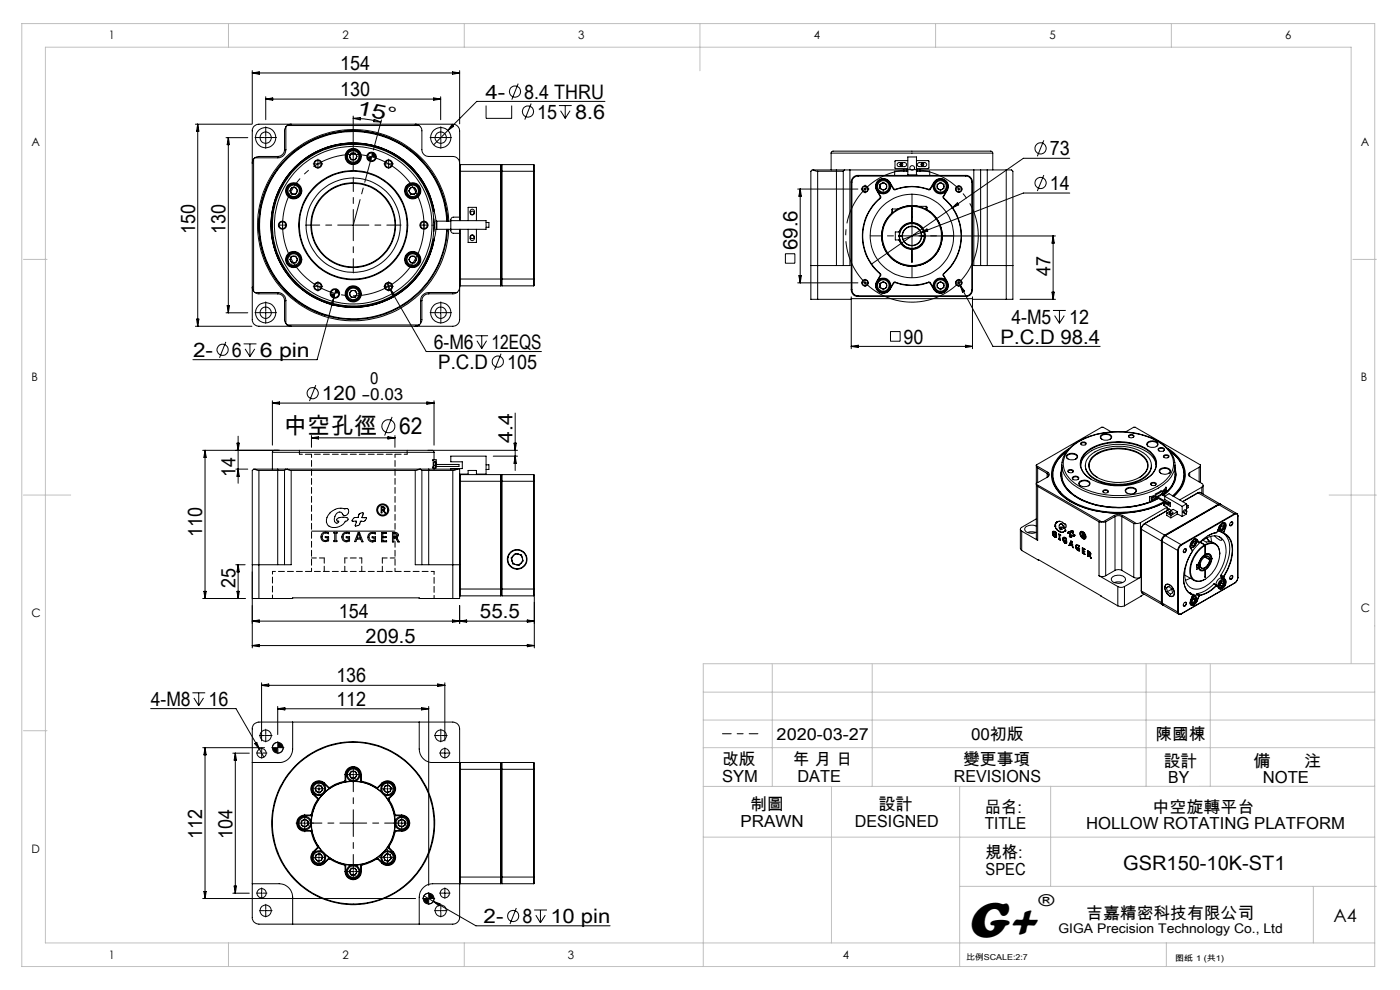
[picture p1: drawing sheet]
<svg xmlns="http://www.w3.org/2000/svg" width="297mm" height="210mm" viewBox="0 0 297 210" stroke-linecap="round" stroke-linejoin="round" font-family="sans-serif">
<defs><g id="words">
<text font-size="11" x="205.1" y="198.7">G+</text>
<g font-size="4.9">
<text x="60.2" y="92.2">中空孔徑</text>
<text x="84.7" y="92.2">62</text>
</g>
<g font-size="4.2">
<text x="72.1" y="14.9">154</text>
<text x="72.1" y="20.4">130</text>
<text x="103" y="20.9">4-</text>
<text x="111.2" y="20.9">8.4 THRU</text>
<text x="75.5" y="24.1" transform="rotate(12 75.5 24.1)">1 5 °</text>
<text x="114" y="25.2">15</text>
<text x="122" y="25.2">8.6</text>
<text x="222.7" y="33">73</text>
<text x="222.7" y="40.3">14</text>
<text x="41.4" y="49.7" transform="rotate(-90 41.4 49.7)">150</text>
<text x="47.9" y="49.7" transform="rotate(-90 47.9 49.7)">130</text>
<text x="169.2" y="53.1" transform="rotate(-90 169.2 53.1)">69.6</text>
<text x="222.8" y="58.6" transform="rotate(-90 222.8 58.6)">47</text>
<text x="214.6" y="68.6">4-M5</text>
<text x="226.8" y="68.6">12</text>
<text x="40.9" y="75.7">2-</text>
<text x="49.2" y="75.7">6</text>
<text x="55.1" y="75.7">6 pin</text>
<text x="92" y="74">6-M6</text>
<text x="104.3" y="74">12EQS</text>
<text x="191.7" y="72.9">90</text>
<text x="212.2" y="72.9">P.C.D 98.4</text>
<text x="93" y="78.2">P.C.D</text>
<text x="107.6" y="78.2">105</text>
<text x="68.3" y="84.9">120</text>
<text x="108.7" y="94" transform="rotate(-90 108.7 94)">4.4</text>
<text x="49.9" y="101.2" transform="rotate(-90 49.9 101.2)">14</text>
<text x="42.9" y="113.8" transform="rotate(-90 42.9 113.8)">110</text>
<text x="49.9" y="124.8" transform="rotate(-90 49.9 124.8)">25</text>
<text x="71.9" y="131.1">154</text>
<text x="101.8" y="131.1">55.5</text>
<text x="77.6" y="136.3">209.5</text>
<text x="32" y="149.7">4-M8</text>
<text x="44.3" y="149.7">16</text>
<text x="71.4" y="144.7">136</text>
<text x="71.4" y="149.7">112</text>
<text x="42.9" y="178" transform="rotate(-90 42.9 178)">112</text>
<text x="49.3" y="178" transform="rotate(-90 49.3 178)">104</text>
<text x="238.3" y="184.4">GSR150-10K-ST1</text>
<text x="102.6" y="195.8">2-</text>
<text x="110.8" y="195.8">8</text>
<text x="116.8" y="195.8">10 pin</text>
</g>
<text font-size="3.9" x="282.9" y="195.5">A4</text>
<g font-size="3.5">
<text x="78.5" y="81.4">0</text>
<text x="76.8" y="84.9">-0.03</text>
<text x="164.8" y="157">2020-03-27</text>
<text x="206" y="157">00初版</text>
<text x="245.2" y="157">陳國棟</text>
<text x="153.2" y="162.3">改版</text>
<text x="153.2" y="165.8">SYM</text>
<text x="168.2" y="162.3">年 月 日</text>
<text x="169.2" y="165.8">DATE</text>
<text x="202.4" y="165.8">REVISIONS</text>
<text x="204.3" y="162.3">變更事項</text>
<text x="246.9" y="162.6">設計</text>
<text x="247.9" y="166.1">BY</text>
<text x="265.9" y="162.6">備</text>
<text x="267.9" y="166.1">NOTE</text>
<text x="276.6" y="162.6">注</text>
<text x="159.1" y="171.9">制圖</text>
<text x="186.4" y="171.9">設計</text>
<text x="208.9" y="172.4">品名:</text>
<text x="244.5" y="172.4">中空旋轉平台</text>
<text x="157.1" y="175.4">PRAWN</text>
<text x="181.3" y="175.4">DESIGNED</text>
<text x="208.9" y="175.9">TITLE</text>
<text x="230.4" y="175.9">HOLLOW ROTATING PLATFORM</text>
<text x="209.1" y="182.1">規格:</text>
<text x="209.1" y="185.6">SPEC</text>
<text x="220.3" y="192.2">®</text>
<text x="230.5" y="194.8">吉嘉精密科技有限公司</text>
</g>
<text font-size="2.8" x="224.5" y="197.8">GIGA Precision Technology Co., Ltd</text>
<g font-size="2.5">
<text x="23.1" y="8.4">1</text>
<text x="72.7" y="8.4">2</text>
<text x="122.7" y="8.4">3</text>
<text x="172.7" y="8.4">4</text>
<text x="222.7" y="8.4">5</text>
<text x="272.7" y="8.4">6</text>
<text x="6.7" y="30.9">A</text>
<text x="288.7" y="30.9">A</text>
<text x="6.7" y="80.9">B</text>
<text x="288.7" y="80.9">B</text>
<text x="6.7" y="130.9">C</text>
<text x="288.7" y="129.9">C</text>
<text x="6.7" y="180.9">D</text>
<text x="23.1" y="203.4">1</text>
<text x="72.7" y="203.4">2</text>
<text x="120.5" y="203.4">3</text>
<text x="178.8" y="203.4">4</text>
</g>
<g font-size="1.7">
<text x="204.9" y="203.7">比例SCALE:2:7</text>
<text x="249.3" y="203.8">图纸 1 (共1)</text>
</g>
</g></defs>
<g fill="none" stroke="#000" stroke-width=".21">
<path d="M53.5 15v11.3M53.5 15.5h44M53.5 15.5l1.5-.3v.6zM96 15.2l1.5 .3-1.5 .3zM97.5 15v11.3M109.9 17.7l-1.3 3.4M41.5 26.3h11.9M41.9 26.3v42.9M41.9 26.3l.3 1.5h-.5zM47.9 29.2h4.7M48.4 29.2v37.1M48.4 29.2l.3 1.5h-.5z"/>
<path d="M53.8 33.8l-.3 .8M53.8 33.8v28M54.1 33.5l-.3 .3M54.1 33.5h4.8M56.2 29.2h.3M56.4 20.5v4.9M56.4 29.1v.2M56.4 21h37.1M56.4 21l1.5-.2v.5zM58.9 33.2h-4l-.8 .3M58.9 33.2v.3M60.4 31.8a1.45 1.45 0 0 1-1.5 1.4"/>
<path d="M60.4 31.8h.2M60.6 31.8a1.67 1.67 0 0 1-1.7 1.7M60.6 26.9l-.2 .6v4.3M60.6 26.9v4.9M60.8 33.6a20 20 0 0 0 8.1 33.2 20 20 0 0 1-6.1-34.9 20 20 0 0 1 32.1 15 20 20 0 0 0-12.7-17.8 20 20 0 0 0-21.4 4.5zM60.9 26.6l-.3 .3M60.9 26.6h28M61.8 26.3l-.9 .3M61.9 39.7h.8l.4 .8-.4 .7h-.8l-.4-.7zM67.3 34.8h.3M67.4 34.6v.3M74.5 32.5h.9l.3 .7-.3 .7h-.9l-.4-.7z"/>
<path d="M74.9 25.1a24.4 24.4 0 0 1 5.9 .8M74.9 24.6v11.5M74.9 25.1l1.5-.2v.5zM78.8 32.4h-.1a.79 .79 0 0 0-.7 .9M79.4 25.3l1.4 .6-1.5-.1zM79.7 33.3a.84 .84 0 0 1-.9 .8M80.2 31.1a17.4 17.4 0 0 0-22.1 12.2 17.4 17.4 0 0 0 13.2 21.5 17.4 17.4 0 0 0 20.8-14.2M80.2 31.1a17.4 17.4 0 0 1 11.9 13.8M80.2 31.1a17.4 17.4 0 0 0-22.1 12.1 17.4 17.4 0 0 0 13.1 21.6 17.4 17.4 0 0 0 20.9-14.1M80.2 31.1a17.5 17.5 0 0 1 11.9 13.7M80.9 25.4l-1.7 6.4M82.3 34.8h.3"/>
<path d="M82.4 34.6v.3M87.1 39.7h.8l.5 .8-.5 .7h-.8l-.4-.7zM88.1 26.3l.8 .3M88.9 26.6l.5 .5 .1 .5v4.2a1.45 1.45 0 0 0 1.4 1.4h5.2a1.45 1.45 0 0 1 1.4 1.4M92 20.8l1.5 .2-1.5 .3zM93.3 29.2h.3M93.5 20.5v4.9M93.5 29.1v.2M95.9 26.4l.3 .4-1.2 .9zM97.5 36.3h.1M97.6 34.9v1.4M97.6 34.9l-.1 .2"/>
<path d="M97.6 36.3h8.6M97.6 34.9h8.6M97.6 36.3v10.5M103.1 22.4v2.7h5.4v-2.7M106.2 36.3h.2M106.2 34.9v1.4M106.2 34.9l.2 .2M106.2 36.3v22.9M106.4 35.1v1.2M106.4 36.3h.1M106.4 36.3v22.9M106.5 34.9v1.4"/>
<path d="M106.5 34.9l-.1 .2M106.5 36.3h6.7M106.5 34.9h6.7M106.5 36.3v22.9M112.7 22l-1.4 3.4M113.2 36.3h.1M113.2 34.9v1.4M113.2 34.9l.1 .1v1.3M113.2 36.3v22.9M113.3 36.3v22.9M118.6 22.4h2.7M118.9 23.5l1 1.6"/>
<path d="M119.9 22.4v2.7M120.9 23.5l-1 1.6M128.3 21.5h-27.2l-9.1 9.2M172.6 36h-.3l-.3 .3v27.2h1.5M172.6 36l.9 .3M172.6 36h4.8M173.5 36.3h5.4M173.5 36.3v27.2M176.3 32.5l.1-.3 .3-.1h33.6l.3 .4M176.3 32.5h34.3M176.3 32.5v3.5M177.4 36h1.8"/>
<path d="M177.4 36v20.3M178.9 36.3v20M179.2 36h1.1M179.2 36l-.3 .3M180.3 36v20.3h-8.3M180.3 36h11.4M180.6 38.6h.1M180.6 38.6v22.9M180.7 38.6v22.9M182 37.4a1.27 1.27 0 0 0-1.3 1.2M182 37.2v.2M182 37.2a1.39 1.39 0 0 0-1.4 1.4"/>
<path d="M182 37.4h22.9M182 37.2h22.9M183.5 40v.2M186.7 39.1l.7-.4 .7 .4v.9l-.7 .3-.7-.3zM188.7 38.8a1.56 1.56 0 0 0-2.1-.6 1.56 1.56 0 0 0-.6 2.1M188.7 38.8a1.56 1.56 0 0 1-.5 2.1 1.56 1.56 0 0 1-2.2-.6M188.7 38.8l.8 1.3M188.8 38.7a1.65 1.65 0 0 0-2.3-.6 1.65 1.65 0 0 0-.6 2.2M188.8 38.7l.8 1.4M188.8 38.7l-.1 .1M190.5 34.6l1-.1a.52 .52 0 0 1 .6 .1 .52 .52 0 0 1 0 .7h-.9a.52 .52 0 0 1-.7 0 .52 .52 0 0 1 0-.7zM191.3 34.6l-.1 .2 .1 .4"/>
<path d="M191.7 36h.6M191.7 36v.3M192.3 36h.3M192.3 36v.3M192.5 37.2h2M192.6 34.1h-2.7v1.7h2.7M192.6 36.3h-2.8v.9M192.6 37.1v-3.8h1.8v3.8M194.4 34.1l2.7 .1-.1 1.6h-2.6M194.4 36.3h2.8v.9M194.4 36h.2M194.6 36h.6"/>
<path d="M194.6 36v.3M194.8 34.6l.8-.1a.59 .59 0 0 1 .7 0 .59 .59 0 0 1 .2 .7l-.2 .1h-.8a.52 .52 0 0 1-.7 0 .52 .52 0 0 1 0-.7zM195.2 36h11.4M195.2 36v.3M195.6 34.6l.2 .3-.2 .3M198.1 38.7a1.67 1.67 0 0 1 2.2-.6 1.67 1.67 0 0 1 .7 2.2M198.1 38.7l-.8 1.4M198.1 38.7l.1 .1M198.2 38.8a1.56 1.56 0 0 1 2.1-.6 1.56 1.56 0 0 1 .6 2.1M198.2 38.8a1.56 1.56 0 0 0 .5 2.1 1.56 1.56 0 0 0 2.2-.6M198.2 38.8l-.8 1.3M198.8 39.1l.7-.4 .7 .4v.9l-.7 .3-.7-.3z"/>
<path d="M203.4 40v.2M204.9 37.4a1.26 1.26 0 0 1 1.3 1.2M204.9 37.2v.2M204.9 37.2a1.39 1.39 0 0 1 1.4 1.4M206.2 38.6h.1M206.2 38.6v22.9M206.3 38.6v22.9M206.6 36v20.3h8.3M206.6 36h1.4M208 36h1.4M208 36v20.3M209.4 36h4.1"/>
<path d="M209.4 36v20.3M210.6 32.5v3.5M213.5 36h.4a.84 .84 0 0 1 1 .3v27.2h-1.4M213.5 36v27.5M221.4 37.1l-1.3 3.4M221.4 29.8l-1.3 3.4M226.9 33.6h-9.8l-32.2 22.4M59.8 47.8h.3M59.9 47.6v.3M61.9 54.4h.8l.4 .7-.4 .7h-.8l-.4-.7zM74.8 47.8h.3M74.9 47.6v.3"/>
<path d="M87.1 54.4h.8l.5 .7-.5 .7h-.8l-.4-.7zM89.8 47.8h.3M89.9 47.6v.3M91.7 44.3l.2-.1v.1M91.7 51.1l.2 .2M91.9 44.2a17.3 17.3 0 0 0-26.6-10.8 17.3 17.3 0 0 0 0 28.7 17.3 17.3 0 0 0 26.6-10.7M91.9 51.3h-.2M91.9 44.3a10.4 10.4 0 0 1 0 7M91.9 44.3l-.2 .1M92 46.5v2.6M92.5 48.6h.1M92.5 46.9h.1"/>
<path d="M92.6 46.9v1.7M92.6 46.9h3M94.8 46.9a19.9 19.9 0 0 0-29.7-16.4 19.9 19.9 0 0 0-1.1 33.8 19.9 19.9 0 0 0 30.7-14.3l.1-1.4M94.9 48.6a20 20 0 0 1-26 18.2M95.2 46.9a20.3 20.3 0 0 0-29.9-17 20.3 20.3 0 0 0-2.4 34.3 20.3 20.3 0 0 0 32-12.7l.3-2.9M95.6 46.8h7.5v1.8h-10.5M97.5 59.2h.1M97.5 46.1h-1.3a.54 .54 0 0 0-.6 .5l.1 2.5 .4 .4h1.4M97.5 46.8v-19a1.45 1.45 0 0 0-1.4-1.5h-41.2a1.39 1.39 0 0 0-1.4 1.5v40a1.39 1.39 0 0 0 1.4 1.4h41.2a1.45 1.45 0 0 0 1.4-1.4v-19.2M97.6 59.2v1.4M97.6 59.2h8.6M97.6 48.6v10.6"/>
<path d="M99.3 48.6v2.8h1.8v-2.8M99.3 46.8v-2.8h1.8v2.8M99.8 50l.3-.2a.59 .59 0 0 1 .6 .7 .59 .59 0 0 1-.8 .5l-.2-.4zM99.8 44.5l.3-.1a.59 .59 0 0 1 .6 .7 .59 .59 0 0 1-.8 .4l-.2-.4zM103.1 47.2h.6v1h-.6M106.2 59.2h.2M106.2 59.2v1.4M106.4 59.2v1.3M106.4 59.2h.1M106.5 59.2v1.4M106.5 59.2h6.7M113.2 59.2v1.4"/>
<path d="M113.2 59.2h.1M113.3 59.2v1.4h-.1M166.6 53.8h2v2h-2zM169.2 40.1h12.8M169.2 60h12.8M169.5 58.5h.5l-.2 1.5zM169.8 40.1v19.9M169.8 40.1l.2 1.5h-.5zM183.4 40.1h.3M183.4 60h.3M183.5 59.9v.2M185.9 59.8a1.65 1.65 0 0 0 .6 2.2 1.65 1.65 0 0 0 2.3-.6"/>
<path d="M185.9 40.3l.9 1.4M185.9 59.8h.1M186 59.8a1.56 1.56 0 0 0 .6 2.1 1.56 1.56 0 0 0 2.1-.6M186 59.8a1.56 1.56 0 0 1 2.2-.6 1.56 1.56 0 0 1 .5 2.1M186 40.3l.8 1.4M186 40.3h-.1M186.7 42a10.5 10.5 0 0 0 0 16.1M186.7 58.1l.1 .3M186.7 42l.1 .1M186.8 41.7l-.1 .3M186.8 58.1v.3M186.8 42.1a10.4 10.4 0 0 0 0 16"/>
<path d="M186.8 58.4l-.9 1.4M186.8 58.4h.1M186.8 58.1h-.1M186.8 41.7v.4M186.8 58.4l-.8 1.4M186.8 41.7h.1M189.3 44.3v.8M189.3 44.3l-.1 .9M189.3 44.3h1.2M189.5 40.1l.4 .1M189.5 60h.1M189.5 60l-.8 1.3"/>
<path d="M189.6 40.1l.3 .1M189.6 40.1h-.1M189.9 40.2a10.5 10.5 0 0 1 7.2 0M189.9 59.9l-.3 .1M189.9 59.9a10.5 10.5 0 0 0 7.2 0M189.9 40.2h.1M189.9 59.9l-.4 .1M189.9 59.9a10.3 10.3 0 0 0 7.1 0M189.9 40.2a10.3 10.3 0 0 1 7.1 0M189.9 59.9h.1M190.7 50.9a2.96 2.96 0 0 0 2.7 2M190.7 50.9h.2"/>
<path d="M190.7 49.2h.2M190.7 49.2h-.8v1.7h.8M190.7 50a2.72 2.72 0 0 1 2.8-2.7 2.72 2.72 0 0 1 2.7 2.7M190.7 50.1a2.72 2.72 0 0 0 2.8 2.7 2.72 2.72 0 0 0 2.7-2.7h-.8M190.7 50.1h.1M190.7 50v.1M190.7 50.1h.8M190.7 50h.8M190.7 50h.1M190.8 50a2.63 2.63 0 0 1 2.6-2.6 2.63 2.63 0 0 1 2.7 2.6M190.8 50.1a2.63 2.63 0 0 0 2.6 2.6 2.63 2.63 0 0 0 2.7-2.6M191.4 50.1a2.08 2.08 0 0 0 2.1 2 2.08 2.08 0 0 0 2-2"/>
<path d="M191.4 50a2.08 2.08 0 0 1 2.1-2 2.08 2.08 0 0 1 2 2M191.5 50.1a1.99 1.99 0 0 0 1.9 2 1.99 1.99 0 0 0 2-2M191.5 50a1.99 1.99 0 0 1 1.9-1.9 1.99 1.99 0 0 1 2 1.9M191.5 50h.1M191.5 50v.1M191.5 50.1h.1M193.3 50.1h.3M193.4 43.8a6.3 6.3 0 0 0-5.5 9.2 6.3 6.3 0 0 0 10.7 .6 6.3 6.3 0 0 0-4.5-9.8h-.6M193.4 47.2a2.91 2.91 0 0 0-2.7 2M193.4 43.6a6.4 6.4 0 0 0-5.6 9.5 6.4 6.4 0 0 0 10.9 .5 6.4 6.4 0 0 0-4.6-9.9l-.6-.1M193.4 43.6h.1M193.4 46.1h.1"/>
<path d="M193.4 44.3h.1M193.4 52.8v2.8h.1v-2.8M193.4 43.6v3.7M193.5 49.9v.3M193.5 47.2a2.86 2.86 0 0 1 2.8 2.9 2.86 2.86 0 0 1-2.8 2.8M193.5 43.6v3.7M194.9 50.1h29M195.3 49.3l-3.7 1.5M195.3 49.3l1.3-.7 .2 .4zM195.4 50h.8M195.4 50v.1M195.4 50h.1"/>
<path d="M196.2 50v.5M196.5 43.8l.2 .1v.6a6.4 6.4 0 0 1 1.9 9.4 6.4 6.4 0 0 1-9.5 .9 6.4 6.4 0 0 1 .1-9.6M196.5 43.8h-1.6a6.2 6.2 0 0 0-4.4 .5M196.5 43.8v.6M197 59.9l.4 .1M197 59.9h.1M197.1 59.9l.2 .1M197.1 40.2h-.1M197.3 40.1l-.2 .1M197.3 40.1h.1M197.4 40.1l-.4 .1M197.4 60h-.1"/>
<path d="M197.4 60l.8 1.3M200.1 41.7l.1 .4M200.1 58.4l.8 1.4M200.1 41.7h.1M200.2 41.7v.3M200.2 58.1l-.1 .3M200.2 42.1a10.5 10.5 0 0 1 0 16M200.2 58.4l.8 1.4M200.2 58.4h-.1M200.2 58.1h.1M200.2 58.1v.3M200.2 42a10.4 10.4 0 0 1 0 16.1"/>
<path d="M200.2 42v.1M200.9 59.8a1.56 1.56 0 0 1-.6 2.1 1.56 1.56 0 0 1-2.1-.6M200.9 59.8a1.56 1.56 0 0 0-2.2-.6 1.56 1.56 0 0 0-.5 2.1M200.9 40.3h.1M200.9 40.3l-.8 1.4M201 59.8a1.67 1.67 0 0 1-.7 2.2 1.67 1.67 0 0 1-2.2-.6M201 40.3l-.8 1.4M201 59.8h-.1M202 44.1l1.1-1.1 .3 .5zM203.1 59.5l.6 1M203.3 40.1h.3M203.3 60h.3"/>
<path d="M203.4 59.9v.2M223.4 50.1v13.4M223.4 50.1l.3 1.5h-.5zM226.9 40.9h-9.8l-21.8 8.4M41.5 69.2h11.9M41.7 67.7h.5l-.3 1.5zM47.9 72.5l-1.3 3.4M47.9 66.3h4.7M48.2 64.8h.5l-.3 1.5zM51.7 72.9h2.7M52 74l1 1.6M53 72.9v2.7"/>
<path d="M53.5 60.9l.3 .9M53.8 61.8l.3 .2M54 74l-1 1.6M54.1 62l.6 .3h4.2M54.1 62h4.8M56.2 66.3h.3M56.4 66.2v.3M58.9 62a1.74 1.74 0 0 1 1.7 1.8M58.9 62.3a1.45 1.45 0 0 1 1.5 1.5M58.9 62v.3M60.4 63.8v4.2l.2 .6M60.4 63.8h.2"/>
<path d="M60.6 68.6l.3 .3M60.6 63.8v4.8M60.9 68.9l.9 .3M60.9 68.9h28M67.3 60.7h.3M67.4 60.6v.3M70.8 63.2l-3.5 13.1h-26.4M70.8 63.2l-.2 1.5-.4-.1zM71 61.4a.84 .84 0 0 0-.8 .9M71.3 61.3l-.5 1.9M71.9 62.3a.84 .84 0 0 1-.9 .8M74.5 61.6h.9l.3 .7-.3 .8h-.9l-.4-.8z"/>
<path d="M82.1 60.1l.7 1.3M82.3 60.7h.3M82.4 60.6v.3M82.8 61.4l7.6 13.2h24.5M82.8 61.4l.9 1.1-.4 .3zM88.9 68.9l-.8 .3M89.2 68.6l-.3 .3M89.2 63.8v4.8M89.2 63.8h.3M89.5 63.8v4.2l-.3 .6M90.9 62a1.74 1.74 0 0 0-1.7 1.8M90.9 62.3a1.45 1.45 0 0 0-1.4 1.5"/>
<path d="M90.9 62v.3M90.9 62h6M93.3 66.3h.3M93.5 66.2v.3M96.9 62l-.6 .3h-5.4M97.5 60.5l.1 .1M97.5 60.9l-.1 .7-.5 .4M97.6 60.6h8.6M100.9 71.2h2.6M101.2 72.3l1 1.6M102.2 71.2v2.7M103.2 72.3l-1 1.6"/>
<path d="M106.3 75l-1.4 3.4M106.4 60.5l-.2 .1M106.4 60.5l.1 .1M106.5 60.6h6.7M173.5 63.5h7.1M180.6 63v11M180.6 73.5h25.7M180.6 73.5l1.5-.3v.5zM180.6 61.5h.1M180.6 61.5a1.39 1.39 0 0 0 1.4 1.4M180.6 63.4h25.7M180.7 61.5a1.27 1.27 0 0 0 1.3 1.3"/>
<path d="M182 62.8v.1M182 62.8h22.9M182 62.9h22.9M186.7 60.1l.7-.3 .7 .3v.9l-.7 .4-.7-.4zM188.7 61.3l.1 .1M188.9 70.3h2.1v2.1h-2.1zM189.6 60l-.8 1.4M197.3 60l.8 1.4M198.2 61.3l-.1 .1M198.8 60.1l.7-.3 .7 .3v.9l-.7 .4-.7-.4zM203.7 60.5l6.9 13h22.8M203.7 60.5l.9 1.2-.4 .3z"/>
<path d="M204.8 73.2l1.5 .3-1.5 .2zM204.9 62.8v.1M206.2 61.5a1.26 1.26 0 0 1-1.3 1.3M206.2 61.5h.1M206.3 61.5a1.39 1.39 0 0 1-1.4 1.4M206.3 63v11M206.3 63.5h7.2M216.4 63.5h7.5M223.2 62h.5l-.3 1.5zM223.4 65.9h2.7M223.7 66.9l1.1 1.7M224.8 65.9v2.7"/>
<path d="M225.8 66.9l-1 1.7M43 95.5h16.3M43.5 95.5v31.5M43.5 95.5l.2 1.5h-.4zM50 99.5h2.6M50.3 94h.5l-.3 1.5zM50.5 92.5v10M50.5 99.5l.3 1.5h-.5zM54.1 99.5h-.3l-.3 .3v37.6M54.1 99.5l.8 .3M54.1 99.5h4.8M54.9 99.8h5.5"/>
<path d="M54.9 99.8v27.2M57.8 95.9l.3-.4h33.6l.4 .4M57.8 95.9h34.3M57.8 95.9v3.6M57.8 85v9.4M57.8 85.5h34.3M57.8 85.5l1.5-.2v.5zM58.9 99.5h1.7M58.9 99.5v20.3M60.4 99.8v20M60.6 99.5h.3M60.6 99.5l-.2 .3"/>
<path d="M60.9 99.5l.9 .3M60.9 99.5h28M61.8 99.8v20h-8.3M61.8 99.8h26.3M66.1 92.4v2.5M66.1 92.9h17.7M66.1 92.9l1.5-.3v.5zM67 81.7l-1.3 3.4M82.3 92.6l1.5 .3-1.5 .2zM83.2 88.4l-1.6 4M83.8 92.4v2.5M88.1 99.8v20h9.4"/>
<path d="M88.9 99.5l-.8 .3M88.9 99.5h.3M89.2 99.5l.3 .3M89.2 99.5h1.7M89.5 99.8h6.6M89.5 99.8v20M90.6 85.3l1.5 .2-1.5 .3zM90.8 95.5h19M90.9 99.5v20.3M90.9 99.5h6M91.7 97.5h.2M91.7 99.3h.2"/>
<path d="M91.7 97.7h.2M91.7 99.1h.2M91.9 99.1v.2M91.9 97.7v1.4M91.9 97.5v.2M91.9 97.5h.6v.9M92.1 95.9v1.6M92.1 99.3v.2M92.1 85v9.4M92.1 98h.4v.7l-.2 .1a.56 .56 0 0 1-.2-.8zM92.5 98.4v.9h-.6M92.5 98.4l.1 .1"/>
<path d="M92.5 98.4h.1M92.5 98.4l.2 .1M92.6 98.5h4.8v.4h-4.9M95.6 99.5l2.5-.1v-1.4h-2.5v-1.2h7.5v3.8h-2M96.1 99.8v27.2M96.9 99.5h.6v27.5h-1.4M96.9 99.5l-.8 .3M103.1 98.6h.6v1h-.6M104.6 96.8h5.2M109 94h.5l-.2 1.5zM109.3 87.6v12.2M109.3 96.8l.2 1.5h-.5z"/>
<path d="M219.9 98.7v15.5l.2 .4M219.9 98.8l.2 .5M219.9 98.8l2.4 1.4M220.1 99.3v3.1M220.1 99.3l2 1.1M225.2 99.3a5.3 5.3 0 0 0 3 6.1 19 19 0 0 0 17.5 .3M225.2 98.6v2.1a6.1 6.1 0 0 0 3.9 5.1 19.2 19.2 0 0 0 15.6 .3M226.3 96.6a1.5 1.5 0 0 1 2.3 .2 1.38 1.38 0 0 1-2.3 .3zM226.3 95.7a5.8 5.8 0 0 0-2.6 6.8 10.8 10.8 0 0 0 7.4 5.4 22.2 22.2 0 0 0 15.8-1.5M226.4 95.6a5.8 5.8 0 0 0-2.6 7.4 11.6 11.6 0 0 0 7.9 5.2 22 22 0 0 0 15.4-1.7M226.6 99.8l.2-.1a.52 .52 0 0 1 .6-.1 .52 .52 0 0 1 .2 .5l-.1 .1a.55 .55 0 0 1-.6 .1 .55 .55 0 0 1-.3-.5zM226.6 97.4a.58 .58 0 0 1-.2-.8 .58 .58 0 0 1 .7-.3h.2a.86 .86 0 0 1 1.2 .8l-.3 .3"/>
<path d="M226.7 95.2a14.9 14.9 0 0 1 10.9-3.6 13.9 13.9 0 0 1 10.5 4 4.7 4.7 0 0 1-1.1 7.1 17.6 17.6 0 0 1-14.1 2.3 10.1 10.1 0 0 1-7.3-4.7 4.7 4.7 0 0 1 1.1-5.1zM226.8 95.1a6.7 6.7 0 0 0-3.7 6.2 7.9 7.9 0 0 0 4.9 5.6 22.5 22.5 0 0 0 19.2-.4M226.9 95.2a14.5 14.5 0 0 1 10.9-3.6 13.6 13.6 0 0 1 10 3.9 4.4 4.4 0 0 1-.7 6.5 16.1 16.1 0 0 1-12.6 2.9 11.8 11.8 0 0 1-8.2-4.1 4.2 4.2 0 0 1 .6-5.6zM229.3 94l.2-.2a.52 .52 0 0 1 .6-.1 .52 .52 0 0 1 .3 .6h-.1a.61 .61 0 0 1-1-.3zM229.3 98.7a4.4 4.4 0 0 1 3.1-3.5 11.9 11.9 0 0 1 11.7 1.3 3.5 3.5 0 0 1 1.2 2.2M229.4 94.4a.35 .35 0 0 1 .1-.5 .35 .35 0 0 1 .5 0 .26 .26 0 0 1 .3 .1 .26 .26 0 0 1-.1 .4M230 96.3a10.8 10.8 0 0 1 9.2-2.5 7.5 7.5 0 0 1 5.9 3.5 3.4 3.4 0 0 1-1.8 4.2 12.2 12.2 0 0 1-12.6-.4 3.1 3.1 0 0 1-.7-4.8zM230.3 98.7a4.1 4.1 0 0 0 3.2 3.6 10.7 10.7 0 0 0 9.5-1.1 3 3 0 0 0 1.3-2.5M231.1 96.7a10.3 10.3 0 0 1 9.7-1.5 4.3 4.3 0 0 1 3.5 3.5 4 4 0 0 1-3 3.3 10.4 10.4 0 0 1-10.1-1.3 2.65 2.65 0 0 1-.1-4zM231.7 97a9.2 9.2 0 0 1 9.8-.9 2.7 2.7 0 0 1 1.5 4.1 8.1 8.1 0 0 1-7.2 2 5.5 5.5 0 0 1-4.8-2.9 2.35 2.35 0 0 1 .7-2.3zM233.6 92.3a1.42 1.42 0 0 1 2.2 .5 1.52 1.52 0 0 1-2.4 0zM233.8 93.2a.58 .58 0 0 1-.2-.8 .58 .58 0 0 1 .8-.2l.1-.1a.79 .79 0 0 1 .9 .2 .79 .79 0 0 1 .2 .8l-.2 .1"/>
<path d="M235.8 91.6l-1.8-1h-.3l-13.8 8v.2M238.8 91.6l1.7-1h.3l13.9 8-.3 .5M239.5 92.3h.1a.52 .52 0 0 1 .6-.2 .52 .52 0 0 1 .3 .6 .65 .65 0 0 1-1.1-.3zM239.6 92.8a.26 .26 0 0 1-.1-.4 .26 .26 0 0 1 .4-.1 .35 .35 0 0 1 .4 0 .35 .35 0 0 1 .1 .5M243.3 94a1.47 1.47 0 0 1 2.4 .2 1.37 1.37 0 0 1-2.4 0zM243.7 94.7a.58 .58 0 0 1-.2-.7 .58 .58 0 0 1 .7-.3 .91 .91 0 0 1 1.3 .8l-.2 .2M245.7 95.2l.4-.2a.54 .54 0 0 1 .6 0 .54 .54 0 0 1 .2 .6l-.3 .1a.57 .57 0 0 1-.6 0 .57 .57 0 0 1-.3-.5zM245.9 95.7a.37 .37 0 0 1-.1-.5 .37 .37 0 0 1 .5-.1 .39 .39 0 0 1 .5 0 .39 .39 0 0 1 0 .6M246.1 99.5a1.42 1.42 0 0 1 2.2 .5 1.41 1.41 0 0 1-2.4-.1zM246.9 96.6l.2-.1a.52 .52 0 0 1 .6 0 .52 .52 0 0 1 .2 .5h-.1a.55 .55 0 0 1-.6 .2 .55 .55 0 0 1-.3-.6zM247 97.1a.35 .35 0 0 1 .1-.5 .35 .35 0 0 1 .4 0 .26 .26 0 0 1 .4 .1 .26 .26 0 0 1-.1 .4M247.7 95.1a6.5 6.5 0 0 1 3.6 6.7 6.4 6.4 0 0 1-2.3 3.5 6.1 6.1 0 0 0 2.2-4.6"/>
<path d="M248.1 95.6a7.4 7.4 0 0 1 2.7 3.2M248.2 95.7a5.7 5.7 0 0 1 2.7 6.6 7.2 7.2 0 0 1-2.2 2.9M249.3 99.3a4.9 4.9 0 0 1-2.1 5.5l-.4 .3M249.3 98.6v2.1a5.2 5.2 0 0 1-2 3.7M250.9 98.8a5.5 5.5 0 0 1-2 6.5M254.4 99.1l-2 1.2M254.4 99.1v3.1M254.7 98.7v3.7M50 119.8h2M50.5 119.8v7.2M50.5 119.8l.3 1.5h-.5zM66.1 112.7h17.7"/>
<path d="M68.4 113.1l.4-.2h.6l.3 .1v.2a.8 .8 0 0 0-1.3 .5 .8 .8 0 0 0 1 .9v-.6h-.4v-.2h.7v.9a1.04 1.04 0 0 1-1.5-.2 1.04 1.04 0 0 1 .2-1.4zM70 108.8a3.3 3.3 0 0 1 3.3-.9 .47 .47 0 0 1 .5 .1 .47 .47 0 0 1 .2 .5 .73 .73 0 0 1-.5 .8 .73 .73 0 0 1-.9-.3 .78 .78 0 0 0-.8-.4 .78 .78 0 0 0-.6 .6 1.09 1.09 0 0 0 .3 1.8l.4-.3-.1-.1a.29 .29 0 0 1-.4-.2 .29 .29 0 0 1 .1-.3 2.3 2.3 0 0 1 2.3-.1 .54 .54 0 0 1-.5 .6 2.6 2.6 0 0 1-3.7 .8 1.96 1.96 0 0 1 .4-2.6zM70.8 112.9h.7v.2h-.2v1.6h.2v.2h-.7v-.3h.2v-1.5h-.2zM72.9 113.1l.3-.2h.7l.2 .1v.2a.8 .8 0 0 0-1.3 .5 .8 .8 0 0 0 1.1 .9v-.5h-.5v-.3h.8v1a1.04 1.04 0 0 1-1.5-.2 1.04 1.04 0 0 1 .2-1.5zM75 109.9l.4-.1a.45 .45 0 0 0 .5 0 .45 .45 0 0 0 .2-.5 .66 .66 0 0 1 .9-.5l.1 .1-.3 .9h1a.9 .9 0 0 1-1.1 .8l-.3 .1a.84 .84 0 0 1-1 .9l.2-1-.9-.1zM75.8 109.8h.1M76 112.9h.2l.8 2h-.3l-.2-.5h-.8l-.2 .5h-.3zM76.1 113.2h.1M76.1 113.2l.3 .9h-.6zM78.4 113.1l1-.2 .2 .1v.3a.81 .81 0 0 0-1.3 .4 .81 .81 0 0 0 1.1 .9v-.5h-.4v-.2h.7v.9a1.04 1.04 0 0 1-1.5-.2 1.04 1.04 0 0 1 .2-1.5zM80.9 107.5l.7 .1v.4l-.2 .2 .4 .6-.6-.5h-.2v.5h-.1zM81 113h1v.2h-.8v.6h.7v.2h-.7v.7h.8v.2h-1.1z"/>
<path d="M81 107.6h.2a.23 .23 0 0 1 .3 .3 .23 .23 0 0 1-.3 .2h-.2zM81.4 108.2h.1M83.3 113h.6a.54 .54 0 0 1 .6 .4 .54 .54 0 0 1-.4 .6l.6 1h-.3l-.5-.8-.4-.1v.9h-.2zM83.5 113.2h.4a.35 .35 0 0 1 .3 .3 .35 .35 0 0 1-.4 .4h-.3zM84.1 114h.1M97.5 102.1h.1M97.5 100.6h1.8M97.6 100.7v1.4M97.6 100.7l-.1 .1M97.6 102.1v22.8M97.6 102.1h8.6M97.6 100.7h8.6"/>
<path d="M99.3 100.7v-.9h1.8v.9M106.2 102.1h.2M106.2 100.7v1.4M106.2 100.7l.2 .1M106.2 102.1v22.8M106.4 100.8v1.3M106.4 102.1h.1M106.4 102.1v22.8M106.5 100.7l-.1 .1M106.5 100.7v1.4M106.5 102.1v22.8M106.5 102.1h6.7"/>
<path d="M106.5 100.7h6.7M109.3 117.4l1.3 .3 .4 1.3-.9 .9-1.3-.3-.4-1.3zM113.2 102.1h.1M113.2 100.7v1.4M113.2 100.7h.1v1.4M113.2 102.1v22.8M113.3 102.1v22.8M216.5 112.2v4.1l.2 .5M216.7 112.7v4.1M216.7 112.7l3.4 1.9M216.7 116.8l3.6 2M218 113l.5-.2 1.2 .2"/>
<path d="M219.9 102.7l.2 .5M219.9 110.1l-3.2 1.8a.43 .43 0 0 0-.2 .4 .43 .43 0 0 0 .2 .4M219.9 111.6l-.3-.1a1.64 1.64 0 0 0-2.2 .8 1.77 1.77 0 0 0 2.5 .6M219.9 102.7l13.8 8M220.1 103.2v11.4M220.1 103.2l13.1 7.5M220.3 118.8l16.8 9.7M220.3 118.7v.1M222.1 100.4a.43 .43 0 0 1 .3 .4 .43 .43 0 0 1-.3 .4zM222.3 100.2a.54 .54 0 0 1 .3 .5 .54 .54 0 0 1-.3 .5l-2.4 1.3v.2M222.3 100.2l-.2 .2M223.3 113.1v.4l.4 .4"/>
<path d="M223.3 100.7a6.7 6.7 0 0 0 4 5.8M223.3 113.1h.1M223.4 112.7l-.1 .4M223.5 112.8a.71 .71 0 0 0 .4 1M223.5 112.8h.3M223.7 113.9h.1M223.8 112.8l.2 .3v-.1l-.4-.3h-.3v.4M223.8 112.8h.1M223.8 111.6l.3 .6M223.8 111.6h.1M223.9 111.1l-.1 .5M223.9 111.1h.1"/>
<path d="M223.9 113.5l-.2-.2 .4 .2v.5l-.4-.1M223.9 113.5h.1M223.9 113.8h.1M223.9 113.5v.3M224.1 112.2l.5 .5M224.1 112.2h.1M224.2 110.7a1.83 1.83 0 0 1 1.8 .5 .4 .4 0 0 1 .1 .5 .4 .4 0 0 1-.4 .2M224.2 110.7l-.3 .4M224.2 110.7h.1M224.6 113.4h.1M224.6 114.4h.1M224.6 113.4h.4v.2l-.1-.1"/>
<path d="M224.6 112.7l.8 .2M224.6 112.7h.1M224.7 113.4h.1M224.7 114.3h.1M224.7 114.3h-.1v.1M224.7 113.4v.9M224.9 113.5h.1M224.9 113.5v1.1l-.3-.2M224.9 113.5l.1 .1M224.9 111.2a.7 .7 0 0 0 .2 1.2v-.1M224.9 111.9a.91 .91 0 0 1 1.2 .7h-.2M224.9 111.9l.1 .2"/>
<path d="M224.9 111.2h.3M224.9 111.9h.1M225 111.8l-.1 .1M225 112.1l.1 .1M225 112.1h.1M225.1 101l.1-1.3a5.1 5.1 0 0 0 2.5 5.3 18.6 18.6 0 0 0 17.6 .9l.1-.1M225.1 112.2v.1M225.1 112.2h.1M225.1 112.3h.1M225.2 111.2l.3 .3M225.2 111.2h.1M225.4 112.9h.1"/>
<path d="M225.5 114.3l.1 .5 .3 .4M225.5 114.3h.1M225.5 111.5l.1 .3M225.5 111.5h.1M225.6 111.8l.1 .1M225.6 111.8h.1M225.6 114l-.1 .3M225.6 112.8l-.2 .1M225.7 114.1l.3 .1M225.7 111.9l.3 .1M225.7 111.9h.1M225.8 112.7l-.4 .2"/>
<path d="M225.8 112.6h.1M225.9 112.6l-.1 .1M225.9 112.6l.2 .1M225.9 112.6h.1M225.9 114.7v-.2l.4 .3v.5l-.4-.1M225.9 114.7h.1M225.9 115.2h.1M225.9 114.7l.2 .1M226 114.2l-.2-.1a.56 .56 0 0 0-.2 .6 .56 .56 0 0 0 .5 .4M226 114.2l.2 .2a.39 .39 0 0 0-.3-.5 .39 .39 0 0 0-.4 .4M226 114.2h.1M226.1 114.8h.1"/>
<path d="M226.1 115.1h.1M226.1 114.8v.3M226.5 113l.1 .1M226.5 113h.1M226.6 113.1h.1M226.6 113.1l.3 .1M226.7 112.7l.4 .2M226.7 112.7l-.2 .3M226.7 112.7h.1M226.7 100.2a.42 .42 0 0 1 .2-.5 .42 .42 0 0 1 .6 .1l.1 .2-.1 .2M226.8 115.7h.1M226.8 115.7l.4-.9 .5 1.4-.2-.1"/>
<path d="M226.9 113.7v.1M226.9 113.7h.1M226.9 113.8l.3 .1M226.9 113.2h.1M226.9 113.8h.1M226.9 113.2l.1 .1M227 113.4l-.1 .3M227 113.3h.1M227 113.4h.1M227 113.3v.1M227 115.5h.1M227 115.5l-.1 .2h-.1"/>
<path d="M227 115.5l.4 .2M227.1 112.9h.1M227.2 112.9h.1M227.2 113.9h.1M227.2 112.8h.1M227.2 112.8v.1M227.2 114.9l.1 .1M227.2 114.9h.1M227.2 114.9l-.1 .5 .3 .2M227.3 112.6l.4 .1-.1 .5 .3 .2M227.3 112.6h.1M227.3 112.6l-.1 .2"/>
<path d="M227.3 115h.1M227.3 115l.1 .6M227.4 113.6l-.2 .3M227.4 115.6h.1M227.4 113.6h.1M227.4 115.7l.1 .4M227.4 115.7h.1M227.5 101.3l.1-.1a.79 .79 0 0 1 1.2 .3 .8 .8 0 0 1-1.3-.1zM227.5 113.6h.1M227.5 113.6l.2 .2M227.5 116.1h.1M227.7 101.7a.36 .36 0 0 1 0-.5 .36 .36 0 0 1 .4-.1 .38 .38 0 0 1 .5 .1 .38 .38 0 0 1 0 .5"/>
<path d="M227.7 113.8h.2M227.7 113.8h.1M227.9 113.4h.1M228 113.4l.1 .2-.4 .2M228.2 115.9l.1 .4 .4 .5M228.2 115.9h.1M228.3 115.6l-.1 .3M228.5 115.7h.2M228.6 116.3v-.2l.4 .2v.6l-.3-.1M228.6 116.3h.1M228.6 116.3l.2 .1M228.7 116.8h.1"/>
<path d="M228.7 115.7h-.1a.55 .55 0 0 0-.2 .6 .55 .55 0 0 0 .4 .4M228.7 115.7l.3 .3a.41 .41 0 0 0-.4-.4 .41 .41 0 0 0-.4 .3M228.7 115.7h.1M228.8 116.4h.1M228.8 116.7h.1M228.8 116.4v.3M229 102.2l.3-.2a1.44 1.44 0 0 1 1.9 .5 1.38 1.38 0 0 1-2.4 0zM229.2 103a.53 .53 0 0 1-.2-.6 .53 .53 0 0 1 .6-.3l.2-.1a.94 .94 0 0 1 1.3 .8l-.2 .2M229.2 112.8a.96 .96 0 0 1 1 .4 .96 .96 0 0 1 0 1.1 1.05 1.05 0 0 1-1-1.5zM229.2 113a.74 .74 0 0 1 .9 .2 .74 .74 0 0 1 .1 .8 .69 .69 0 0 1-.7 0 .69 .69 0 0 1-.3-.7zM229.3 112.7a1.02 1.02 0 0 0 .9 1.6M229.4 112.9h.1"/>
<path d="M229.4 112.9a.87 .87 0 0 1 .9 .9M229.6 113.8h.1M229.6 117.3h.1M229.7 113.2v.2h.2M229.7 113.5h.1M229.7 113.2h.1M229.7 113.5l-.1 .3M229.7 113.5v.1M229.7 113.6l.2 .1M229.7 113.6h.1M229.8 113.2l.1 .2M229.8 113.2h.1"/>
<path d="M229.8 116.4h.1M229.8 116.9h.1M229.8 116.9v.4l.4 .3-.6-.3M229.8 116.4v.4l.3 .3-.3-.2M229.8 116.4l.4 .2-.6-.4v1.1M229.8 113.6h.1M229.8 113.6l.2-.2-.4-.4v.8M229.8 113.6l.2 .4h-.1M229.9 113.7h.1M229.9 113.7v.3M229.9 113.4v.1M229.9 113.4h.1"/>
<path d="M229.9 114h.1M230.1 114.2h.1M230.3 113.8l-.2 .4M230.8 118h.1M230.9 117v.5l.3 .1v-.2M230.9 117h.1M230.9 117.6h.1M230.9 117.6v.5l-.1-.1M230.9 117l.2 .1M231 117.6l.2 .3M231 117.6h.1M231.1 117.1l.1 .3"/>
<path d="M231.1 117.1h.1M231.2 117.7h.1M231.2 117.7l.2-.1v-.2l-.6-.6v1.2M231.2 117.7l.3 .7-.1-.1M231.2 117.9h.1M231.2 117.9l.2 .4M231.2 117.4v.2M231.2 117.4h.1M231.4 118.3h.1M231.4 118.3l.1 .1M231.6 101.7a3.4 3.4 0 0 1-2-4.6 8.2 8.2 0 0 1 6.8-3.2 10.1 10.1 0 0 1 8.1 2.6 3.2 3.2 0 0 1-1.2 5l-.3 .2M232.8 101.3a2.62 2.62 0 0 1-1.2-4 8.1 8.1 0 0 1 7.2-2 5.2 5.2 0 0 1 4.6 3 2.91 2.91 0 0 1-1.7 3"/>
<path d="M233.2 110.7h.5M233.2 110.7v11.4M233.7 110.7h.3M234 104.1a.66 .66 0 0 1 .6-.2 .66 .66 0 0 1 .5 .4v.1a.65 .65 0 0 1-1.1-.3zM234 110.7h.6M234.2 104.5a.26 .26 0 0 1-.1-.4 .26 .26 0 0 1 .3-.1 .37 .37 0 0 1 .5 0 .37 .37 0 0 1 .1 .4l-.1 .1M234.6 110.7v11.4M236.4 109.3a1.85 1.85 0 0 1 1.7 0M236.4 109.3l-2.4 1.4M236.4 109.3l.1 .3M236.5 109.6a1.57 1.57 0 0 1 1.5 0M236.5 109.6l-1.9 1.1"/>
<path d="M236.5 109.6v11.4M238 109.6l2.5 1.4M238 109.6v11.4M238.1 109.3l3 1.7M238.1 109.3l-.1 .3M239 103.6l.1-.1a1.44 1.44 0 0 1 2 .5 1.38 1.38 0 0 1-2.2 .5 .5 .5 0 0 1 .1-.9zM239.1 104.6a.55 .55 0 0 1-.3-.7 .55 .55 0 0 1 .6-.3l.2-.1a.9 .9 0 0 1 1.3 .9l-.2 .2M240.5 111h.6M240.5 111v11.5M241.9 110.9l-.8 .1M241.9 110.9v11.6M242.1 112.2v.1"/>
<path d="M242.1 112.2v13.1M242.1 112.3l4.3 2.5M242.1 112.3v13.1M242.8 111.1l-.5 .5-.2 .6M242.8 111.1h.1M242.8 111.1l5.3-3.1-5.2 3.1M242.9 111.1l-.6 .7-.2 .5M242.9 111.1l4.2 2.4M243.8 106.2l.1 .2M243.8 105.4l.1 .1M243.9 105.5v.8M243.9 105.3l.1 .1"/>
<path d="M244 105.4l-.1 .1M244.2 102.5l.2-.1a.53 .53 0 0 1 .5-.1 .53 .53 0 0 1 .3 .5l-.1 .1a.55 .55 0 0 1-.6 .1 .55 .55 0 0 1-.3-.5zM244.3 102.9a.35 .35 0 0 1 .1-.4 .35 .35 0 0 1 .4 0 .26 .26 0 0 1 .4 .1 .26 .26 0 0 1-.1 .3M244.3 105.9l.1 .1M244.4 105.5l.5-.2a.27 .27 0 0 1 .3-.1 .27 .27 0 0 1 .2 .2l-.3 .3M244.4 105.5a.25 .25 0 0 0-.2 .2 .25 .25 0 0 0 .2 .3M244.7 105.4l-.1 .3-.2-.2M244.9 105.6l.2 .1M245.1 105.7l-.7 .3M245.2 105.2l-.1 .3M245.5 105.3l.1 .1M245.5 105.3v.5l-1.6 .5"/>
<path d="M245.5 105.6l2.4 1.4M245.6 105.6l-.1 .1M245.6 105.4l2.3 1.3M245.7 105.7l-.2 .1M246.3 100.4a.55 .55 0 0 1-.2-.6 .55 .55 0 0 1 .6-.4h.1a.94 .94 0 0 1 1.4 .7l-.3 .3M246.4 104l-1.3 .8M246.4 114.8h.1M246.4 114.8v13M246.5 104.9l-.9 .5M246.5 104.9l-.1-.1-.9 .5M246.5 104.9l.6 .4M246.5 114.8h.1"/>
<path d="M246.5 114.8v13.1M246.5 114.8l3.3 2M246.5 104.7l.2 .1M246.7 105l.7-.7v-.9a6.6 6.6 0 0 1-3.4 2M246.9 104.1l-.1 .3-.1-.1M246.9 106.9v.3M246.9 107.2l.7 .4M247 104.3l.2 .1M247.1 113.5a1.6 1.6 0 0 0-.7 1.3M247.1 113.5l.1 .1M247.1 105.3l3.7 2.1M247.1 105.3v.6l1.2 .7v.8l-1.2-.7"/>
<path d="M247.1 106.7v.6M247.1 105.3l.9-.6 3.7 2.2M247.1 106.8l-.2 .1M247.2 104.4l.1-.3v-.2h-.1a.79 .79 0 0 0-.6 .9h.1M247.2 104.4l-.5 .4M247.2 113.6l-.6 .7-.1 .5M247.2 113.6h.1M247.2 113.6a1.47 1.47 0 0 0-.7 1.2M247.2 113.6l3.3 1.9M247.3 103.4h.1M247.3 106.6l-.2 .1M247.5 108.8v.5l.9 .5"/>
<path d="M247.5 108.8l.9 .6M247.6 107.7l.9 .6M247.6 107.6l-5.7 3.3M247.6 107.6v.7M247.9 106.7v.3M248.1 108.7v.3M248.2 106.6l-.3 .1M248.3 108.6a.27 .27 0 0 1 .3 0 .27 .27 0 0 1 .1 .3 .36 .36 0 0 1-.3 .2 .36 .36 0 0 1-.3-.3v-.1M248.3 108.6v.4M248.3 108.6l-.2 .1M248.3 106.8l-.4 .2M248.4 109.4v.4"/>
<path d="M249.4 101l-.1-1.3a5.2 5.2 0 0 1-2.5 5.2M249.7 109h.1M249.8 109l1 .6M249.8 108.5l-.1 .6-1.3 .7M249.8 108.5l-.9-.5-1.4 .8M249.8 108.5l-1.4 .9M249.8 116.8h.2M249.8 116.8v13M250 116.8v13M250.5 115.5a1.6 1.6 0 0 0-.7 1.3M250.5 115.5l.1 .1M250.6 115.6l-.5 .7-.1 .5"/>
<path d="M250.8 107.4v2.2M251.2 116.5a.3 .3 0 0 1 .5 0 .3 .3 0 0 1-.1 .4 .28 .28 0 0 1-.3 .3 .28 .28 0 0 1-.3-.2zM251.4 116.4a.35 .35 0 0 1 .1 .5 .35 .35 0 0 1-.5 .1M251.5 108.3h.1a.29 .29 0 0 1 .1 .4 .29 .29 0 0 1-.4 .1zM251.7 106.9v1.4l-.4-.1-.3 .3v.3l.4 .1M251.7 106.9l-.9 .5M251.7 108.7v.3l-.9 .6M251.7 107l.4 .2M252.1 107.2l-.4 .2M252.1 107.2v.5l-.4 .2M252.4 100.3a.43 .43 0 0 0-.3 .4 .43 .43 0 0 0 .3 .4M252.4 101.1l2.6 1.4a.43 .43 0 0 1 .2 .4 .43 .43 0 0 1-.2 .5"/>
<path d="M252.4 100.3v.8M252.4 115.8l.2 .4M252.5 116.1h.1M252.6 116.3l.4 .5M252.6 116.2v.1M252.6 116.2l.3 .6M252.8 115.6l.4 .2M252.9 114.9a.5 .5 0 0 1 .7-.3 .5 .5 0 0 1 .1 .8 .7 .7 0 0 1-1.1 .5v-.6zM252.9 115.3l-.1 .1M252.9 115.3l-.1 .2M252.9 116.8h.1M253 116.8a11.2 11.2 0 0 0-1.9 6.8 3.1 3.1 0 0 0 1.8 2.6"/>
<path d="M253 116.8v.1M253.1 115.1v-.2l-.2 .4M253.1 115.1l.4 .2M253.1 115.1l-.2 .2M253.3 114.4h.5l.1 .1M253.5 114.4a1.08 1.08 0 0 1 .1 1.2 1.08 1.08 0 0 1-1 .5M253.5 115.3v-.4l-.3-.1-.4 .5v.4l.4 .1M253.5 115.3l-.3 .5M253.6 114.4l.3 .1M253.8 114.8l.5 .3M253.9 119.9l.3 .2M253.9 114.5h.1"/>
<path d="M253.9 114.5l.4 .6M253.9 119.8l.3 .2M254 114.5a1 1 0 0 0-1.4 .8v1M254 114.5l.4 .5M254.1 104.5h.6M254.1 104.5l.1 .1M254.1 104.5l-3.2 1.9M254.2 104.6l.5-.1 4.2 2.4M254.2 104.6l4.2 2.4M254.2 104.6l-3.3 1.8M254.2 120h.2M254.3 115.1h.2"/>
<path d="M254.4 115l-.1 .1M254.4 115.2a4.1 4.1 0 0 1 4.3-1.3 3.5 3.5 0 0 1 1.3 4 9.1 9.1 0 0 1-5.4 7 2.5 2.5 0 0 1-3.2-2.8 9.7 9.7 0 0 1 3-6.9zM254.6 119.9h.1M254.6 119.9l-.2 .2M254.6 115.1l1 .5M254.7 115l.9 .6M255 103.4l-4.7 2.6M255 103.4v1.3M255.2 114.6l.7 .4 .4-.1a1.86 1.86 0 0 1 1.5 .4M255.2 114.6h.1M255.2 103v1.8M255.6 115.6a6.5 6.5 0 0 0-3 6.6 1.92 1.92 0 0 0 3.1 .7"/>
<path d="M255.6 118.1l1 .6M255.6 115.6v.1M255.6 118.1a.61 .61 0 0 1 .7-.1 .61 .61 0 0 1 .3 .6zM255.6 115.6a1.92 1.92 0 0 1 2.3-.2 1.92 1.92 0 0 1 .9 2v.1M255.6 117.7a3.1 3.1 0 0 0-1.3 1.9l-.4 .2v1l.4-.3M255.6 117.7h.1M255.6 115.6l.1 .1M255.6 115.7v2M255.7 115.7a1.9 1.9 0 0 1 2.2-.2 1.9 1.9 0 0 1 .9 2.1 6.5 6.5 0 0 1-4.1 5.7 1.8 1.8 0 0 1-2.1-2.1 6.8 6.8 0 0 1 3-5.5M255.7 117.6a.91 .91 0 0 1 1.1 .1 .91 .91 0 0 1 .2 1.1l-.5 1.2-.8 .9M255.7 115.7v1.9M255.7 117.6l-.1 .1"/>
<path d="M255.9 114.2l.5 .7M256 114.1l.5 .8M256.4 114.6l.4 .3M256.5 117.6h.1M256.5 117.6l-.3-.1-.6 .2M256.6 118.7l-.3 1a1.04 1.04 0 0 1-1.6 .6l-.1-.4M256.6 118.6h.1M256.6 118.7h.1M256.7 118.6l.3-.1a.88 .88 0 0 0-.7-.9 .88 .88 0 0 0-1 .4 2.84 2.84 0 0 0-.9 2M256.7 118.6a.71 .71 0 0 0-.6-.7 .71 .71 0 0 0-.8 .4 2.23 2.23 0 0 0-.7 1.5l-.2 .2M256.7 118.7l-.1 .2a1.58 1.58 0 0 1-1.7 1.6l-.3-.6M256.9 113.8l.1 1.1"/>
<path d="M256.9 118.5l.1 .1M256.9 118.5h.1M257 118.5a.94 .94 0 0 0-.8-1 .94 .94 0 0 0-1 .5 3 3 0 0 0-1 2M257 118.5h.1M257 118.6a2.29 2.29 0 0 1-2.2 2.3l-.2-.2-.2-.6M257 118.6h.1M257 118.5v.1M257 118.6l-.3 .1M257.7 113.7l.7 .6a.49 .49 0 0 0 .8 .1l-.5-.5M258 113l-1.7 .7M258 113h.1M258.1 113a7.6 7.6 0 0 0-3.7 2.1v-.1"/>
<path d="M258.1 113h.1M258.3 112.6h.1M258.3 112.5l.3 .1M258.4 112.4l.2 .2M258.4 107l.1 .1M258.4 107l-11.3 6.5M258.5 107.1h.1M258.5 107.1l-11.3 6.5M258.6 107.1l-11.4 6.5M258.6 107.1l3.3 1.9M258.8 111.9h.1zM258.8 112.1l.4 .2"/>
<path d="M258.9 111.4a.5 .5 0 0 1 .7-.3 .5 .5 0 0 1 .1 .8 .64 .64 0 0 1-.4 .6 .64 .64 0 0 1-.7-.1v-.4zM258.9 106.9l.1 .1M258.9 106.9l-.5 .1M259 107l-.5 .1M259 107l-.4 .1M259 107l3.4 1.9M259.1 111.6v-.1l-.2 .4M259.1 111.6l.4 .3M259.1 111.6l-.2 .3M259.3 111a.53 .53 0 0 1 .7 0 .53 .53 0 0 1 0 .8l-.1 .1M259.6 110.9h.1M259.5 113l-.5-.4v.2l.5 .3"/>
<path d="M259.5 113l.1 .1M259.5 113h.1M259.5 111.9v-.5h-.3l-.4 .4v.5h.4M259.5 111.9l-.3 .4M259.6 110.9a1.08 1.08 0 0 1 0 1.2 1.08 1.08 0 0 1-1 .5M259.6 113.1a3.8 3.8 0 0 1 1.8 4.2 11.5 11.5 0 0 1-1.8 5M259.6 113.1h.1M259.6 113v.1M259.6 113.2a4.6 4.6 0 0 1 1.1 4.7 13.1 13.1 0 0 1-1.7 4.1M259.6 113.1a3.6 3.6 0 0 1 1.9 3.8 11.6 11.6 0 0 1-1.9 5.4M259.8 111.8l.1 .1M259.9 111.9l.1 .1"/>
<path d="M259.9 111.9l-.4 1.1M260 112a.67 .67 0 0 0-.1-1.1 .67 .67 0 0 0-1 .4l-.8 1.7M260 112l-.4 1M261.1 110.8a.3 .3 0 0 1 .4 0 .3 .3 0 0 1-.1 .5 .28 .28 0 0 1-.2 .2 .28 .28 0 0 1-.3-.2zM261.2 110.7a.37 .37 0 0 1 .2 .5 .37 .37 0 0 1-.5 .2v-.1M261.9 109v.1M261.9 109l-11.4 6.5M261.9 109.1a.39 .39 0 0 1 .5 0 .39 .39 0 0 1 .2 .4M261.9 109.1l-11.3 6.5M262.4 108.9l.2 .5M262.4 108.9h.1M262.4 108.9l-.5 .1"/>
<path d="M262.6 109.5v13M262.6 109.4v.1M262.6 109.4v13.1M43 127h9M43.3 125.4h.4l-.2 1.6zM50.3 125.4h.5l-.3 1.6zM53.5 127h1.4M53.5 131.8l1.5-.3v.5zM53.5 136.9l1.5-.2v.5zM53.5 131.8h59.8M53.5 136.9h59.8M54.9 127h7.2v-.2h26.8v.2h7.2"/>
<path d="M96 131.5l1.5 .3-1.5 .2zM97.5 124.9h.1M97.5 126.2l.1 .2M97.5 128.4v3.8M97.5 131.8l1.5-.3v.5zM97.6 124.9v1.5M97.6 126.4h8.6M97.6 124.9h8.6M106.2 124.9v1.5M106.2 124.9h.2M106.4 124.9v1.3M106.4 126.2l-.2 .2"/>
<path d="M106.4 124.9h.1M106.4 126.2l.1 .2M106.5 124.9v1.5M106.5 126.4h6.7M106.5 124.9h6.7M111.9 136.7l1.4 .2-1.4 .3zM111.9 131.5l1.4 .3-1.4 .2zM113.2 124.9h.1M113.2 124.9v1.5M113.3 124.9v1.4l-.1 .1M113.3 126.5v10.9M233.2 122.1a1.5 1.5 0 0 0 1.4 0"/>
<path d="M233.2 122.1l3.9 2.3M235.9 122.5a1.87 1.87 0 0 1 2.9 .3 1.67 1.67 0 0 1-2.4 .8 .68 .68 0 0 1-.5-1.1zM236.4 123.6l.5-.2 1.2 .2M236.5 121a1.57 1.57 0 0 1 1.5 0M236.5 121l-1.9 1.1M237.1 128.5a1.5 1.5 0 0 0 1.4 0M237.1 124.4a1.5 1.5 0 0 0 1.4 0M237.1 124.4v4.1M238 121l2.5 1.5M238.5 124.4v4.1M240.5 122.5l.5 .1 .9-.1M241.9 122.5l-3.4 1.9"/>
<path d="M242.1 125.3l.2 .5M242.1 125.3v.1M242.1 125.4l.2 .4 4.3 2.5M242.1 125.4l4.3 2.4M242.7 126l-4.2 2.5M246.4 127.8h.1M246.4 127.8l.2 .5M246.5 127.8l.2 .5M246.5 127.8v.1M246.5 127.9l.2 .4M246.5 127.9l3.3 1.9M246.6 128.3h.1"/>
<path d="M246.7 128.4l3.3 1.9M246.7 128.3v.1M247.1 124.6v.1M247.3 124.1a1.18 1.18 0 0 1 1.7 1 .82 .82 0 0 1-.5 1.4 1.79 1.79 0 0 1-1.2-2.4zM247.3 124a1.6 1.6 0 0 1 1.8 1.7 .71 .71 0 0 1-.4 .9 .71 .71 0 0 1-.9-.4l-.4-.5a1.35 1.35 0 0 1-.1-1.7zM247.5 124.7l.4-.3 .7 .5 .1 .9-.4 .2-.6-.5M247.5 124.7l.2 .8M248 124.4l-.5 .3M248.1 126.4h.1M248.6 125h.1M248.6 125l-.9 .5M248.6 124.9v.1"/>
<path d="M249.8 129.8h.2M249.8 129.8l.2 .5M250 129.8a.38 .38 0 0 0 .2 .4 .38 .38 0 0 0 .4 0M250 130.3h.1M250.6 130.2l-.5 .1M250.6 130.2h.1M251.1 122.6a3.6 3.6 0 0 0 1.8 3.5M251.2 127.9a.3 .3 0 0 1 .5-.1 .3 .3 0 0 1-.1 .5 .33 .33 0 0 1-.5 .3 .33 .33 0 0 1 0-.6zM251.3 122l2 1.1M251.4 127.8a.4 .4 0 0 1 .2 .5 .4 .4 0 0 1-.5 .2l-.1-.2M252.3 125.8h.1M252.4 125.8h.1"/>
<path d="M252.4 125.8l.5 .3M252.5 122.7l-1 .4M252.8 127.6l.4 .2M252.9 127.3h.1M252.9 126.1h.3l.2 .2M252.9 126.1l.1 .1M252.9 126.1v.1M252.9 126.2l-.3 1.1a.64 .64 0 0 0-.1 .8 .64 .64 0 0 0 .7 .3l.5-.4 .3-.5M253 126.8a.48 .48 0 0 1 .7-.1 .48 .48 0 0 1 0 .7 .7 .7 0 0 1-1.1 .5v-.6zM253 126.2v.1M253 126.1l.5 .3M253.1 127.1v-.1l-.2 .3"/>
<path d="M253.1 127.1l.4 .2M253.1 127.1l-.2 .2M253.5 127.3v-.4h-.3l-.4 .4v.5h.4M253.5 127.3l-.3 .5M253.5 126.4l-.7 .2M253.5 126.4h.1M253.6 126.4a1.09 1.09 0 0 1 0 1.2 1.09 1.09 0 0 1-1 .5h-.1M253.7 127.3l.2 .1M253.8 126.1l-.2 .4M253.8 126.1l.5 .3M253.9 127.4a.92 .92 0 0 1-1.3 .8l-.2-.4M253.9 120.3l.4 .2"/>
<path d="M253.9 127.4l.1 .1M254 125.9l-.2 .2M254 125.9l.5 .4M254.2 120.1a.84 .84 0 0 0 .5 .8 .84 .84 0 0 0 1-.1v.1M254.2 120.1h.2M254.3 120.5a.81 .81 0 0 0 1.3 .4M254.3 120.5l.4 .4M254.3 120.5h.1M254.3 126.4l-.4 1M254.3 126.4h.1M254.4 126.4l-.4 1.1M254.5 126.3l-.2 .1"/>
<path d="M254.5 126.3h.1M254.5 126.3l-.1 .1M255.6 120.8v.1M255.6 120.9l.1 1.5M255.6 122.4h.1M255.7 120.9v1.5M257.5 123.9l.7 .3M257.5 123.9a6.3 6.3 0 0 1-3.5 2M257.5 123.9l.5 .3M258 124.2a6.8 6.8 0 0 1-3.5 2.1M258 124.2l.1 .1M258.1 124.3a6.8 6.8 0 0 1-3.6 2"/>
<path d="M258.2 124.2h-.2M258.2 124.2h.1M258.2 124.2l.4 .5M258.2 124.2l-.1 .1M258.2 124.2l.4 .6M258.5 124.6l.1 .1M258.6 124.7v.1M258.8 124.1l.4 .2M258.9 123.4a.5 .5 0 0 1 .7-.3 .5 .5 0 0 1 .1 .8 .64 .64 0 0 1-.4 .6 .64 .64 0 0 1-.7-.1v-.5zM258.9 123.9l-.1 .1M259 122.6l.6 .3M259 122.2l.4 .6"/>
<path d="M259 122.2l.5 .3M259 122v.2M259 122l.6 .3M259.1 123.6v-.1l-.2 .4M259.1 123.6l.4 .3M259.1 123.6l-.2 .3M259.4 122.8a.92 .92 0 0 0-1.3 .7l-.1 .5M259.4 122.8l.5 .3M259.5 122.5l.4 .6M259.5 123.9v-.5h-.3l-.4 .4v.5h.4M259.5 123.9l-.3 .4M259.6 122.9a1.11 1.11 0 0 1 0 1.2 1.11 1.11 0 0 1-1 .6"/>
<path d="M259.6 122.3l-.1 .2M259.6 122.9h.1M259.6 122.9a1.13 1.13 0 0 0-1 1.8M259.6 122.3h.1M259.6 122.5l.4 .5M259.6 122.5h-.1M259.6 122.3v.2M259.9 123.1a1.36 1.36 0 0 1-1.1 1.8l-.2-.2M260 123a1.38 1.38 0 0 1-1.3 1.9l-.1-.1M260 123l-.1 .1M261.1 122.2a.3 .3 0 0 1 .4-.1 .3 .3 0 0 1-.1 .5 .33 .33 0 0 1-.5 .3 .33 .33 0 0 1 .1-.6zM261.2 122.1a.35 .35 0 0 1 .2 .5 .35 .35 0 0 1-.5 .1"/>
<path d="M261.9 123.7l-11.3 6.5M261.9 123.6v.1M261.9 123.6l-11.3 6.6M262.6 122.5a1.29 1.29 0 0 1-.7 1.1M262.6 122.5l-.2 .6-.5 .6M262.6 122.5h.1M32 150.3h18.1l4.9 8.6M40.8 147h2.7M41.1 148.1l1.1 1.6M42.2 147v2.7M43 158.6h13.1M43.2 148.1l-1 1.6"/>
<path d="M43.5 158.6v32M43.5 158.6l.2 1.5h-.4zM49.4 159.8h3.5M49.9 159.8v29.7M49.9 159.8l.3 1.4h-.5zM53.9 153.6l1-.4h41.2a1.45 1.45 0 0 1 1.4 1.4v40a1.45 1.45 0 0 1-1.4 1.4h-41.2a1.39 1.39 0 0 1-1.4-1.4v-40.3zM54 157.8l.5-.3 .5 1.4zM55 158.9l1 1.7M55.4 159.8h.2M55.5 144.8v12.4M55.5 159.6v.3M55.5 145.4h38.9"/>
<path d="M55.5 145.4l1.5-.3v.5zM56.2 156h.3M56.4 155.9v.3M58.8 158.6h.3M58.9 157.5a1.14 1.14 0 0 0-1.1 1.1M58.9 149.9v5.9M58.9 158.5v.2M58.9 150.3h32M58.9 150.3l1.5-.2v.5zM60.1 158.6a1.14 1.14 0 0 1-1.2 1.2M62.1 153.2v5.7a2.83 2.83 0 0 1-2.9 2.8h-5.7M88.9 153.2v5.7a2.83 2.83 0 0 0 2.9 2.8h5.7"/>
<path d="M89.4 150.1l1.5 .2-1.5 .3zM90.9 149.9v37.9M92.9 145.1l1.5 .3-1.5 .2zM93.3 156h.3M93.5 155.9v.3M94.2 159.8h.3M94.4 144.8v12.4M94.4 159.6v.3M63.9 174.2l.7-.4 .8 .4v.8l-.8 .4-.7-.4zM64.5 174.6h.3M64.6 172.9a1.71 1.71 0 0 0-1.7 1.7 1.71 1.71 0 0 0 1.7 1.7M64.6 173a1.57 1.57 0 0 0-1.5 1.6 1.57 1.57 0 0 0 1.5 1.6"/>
<path d="M64.6 172.9v.1M64.6 174.5v.3M64.6 176.2v.1M64.6 176.3h1.3M64.6 172.9h1.3M64.6 176.2h1.3M64.6 173h1.3M65.9 176.3l.1 .2M65.9 176.2l.3 .2M65.9 172.9v.1M65.9 176.2v.1M66 175l.2 1.4"/>
<path d="M66 172.8l-.1 .1M66 176.5a8.7 8.7 0 0 0 1.3 3.1M66 172.8h.2M66.2 176.4a8.2 8.2 0 0 0 1.3 3.1M66.2 172.8l-.3 .2M66.2 172.8l-.2 1.4M66.2 176.4l-.2 .1M66.4 168.5l.9 .9M66.5 168.4l1 .9M66.5 168.4l-.1 .1M67.3 169.4v.2M67.3 169.6a8.6 8.6 0 0 0-1.3 3.2"/>
<path d="M67.3 179.6v.2M67.3 179.8l-.9 .9M67.3 179.8l.2 .1M67.3 169.6l.2 .1M67.5 169.3v.4M67.5 166.5l.7 .2 .2 .9-.5 .5-.8-.2-.2-.8zM67.5 179.9l-1 .9M67.5 169.3l-.2 .1M67.5 179.5v.4M67.5 169.7a8.2 8.2 0 0 0-1.3 3.1M67.5 179.5l.8 1.1M67.5 179.5l-.2 .1"/>
<path d="M67.5 167.3h.3M67.7 167.2v.3M68.3 168.6l-.8 1.1M68.8 166.2a1.57 1.57 0 0 0-2.3 0 1.57 1.57 0 0 0 0 2.2M68.8 166.2l.9 .9M68.9 166.1a1.72 1.72 0 0 0-2.5 0 1.72 1.72 0 0 0 0 2.4M68.9 166.1l.8 .9M68.9 166.1l-.1 .1M69.7 167.1h.3M69.7 167h.3M69.7 167v.1M70 167v.1"/>
<path d="M70 167.1l-1.1 .9M73.1 165.7a8.7 8.7 0 0 0-3.1 1.3M73.1 165.7v.2M73.1 165.9l-1.6 .5-1.5 .7M73.2 164.3a1.73 1.73 0 0 1 1.7-1.7 1.73 1.73 0 0 1 1.8 1.7M73.2 165.6l-.1 .1M73.2 164.3h.1M73.2 164.3v1.3M73.2 165.6h.1M73.3 165.6l-.2 .3M73.3 164.3a1.59 1.59 0 0 1 1.6-1.5 1.59 1.59 0 0 1 1.6 1.5M73.3 164.3v1.3"/>
<path d="M74.5 165.7l-1.4 .2M74.5 163.6h.9l.3 .7-.3 .8h-.9l-.4-.8zM74.8 164.3h.3M74.8 174.6h.3M74.9 164.2v.3M74.9 174.5v.3M75.4 165.7l1.3 .2M76.5 165.6l.2 .3M76.5 164.3h.2M76.5 164.3v1.3M76.5 165.6h.2M76.7 165.6l.1 .1"/>
<path d="M76.7 164.3v1.3M76.7 165.9l1.7 .5 1.4 .7M76.8 165.7a8.7 8.7 0 0 1 3.1 1.3M76.8 165.7l-.1 .2M79.8 167.1l1.1 .9M79.9 167h.2M79.9 167l-.1 .1M80.1 167l.1 .1M80.2 167.1h-.4M81 166.1a1.72 1.72 0 0 1 2.4 0 1.72 1.72 0 0 1 0 2.4M81 166.1l-.9 .9M81 166.1l.1 .1"/>
<path d="M81.1 166.2a1.57 1.57 0 0 1 2.2 0 1.57 1.57 0 0 1 0 2.2M81.1 166.2l-.9 .9M81.5 168.6l.9 1.1M81.6 166.7l.8-.2 .6 .6-.2 .8-.8 .2-.6-.5zM82.1 167.3h.2M82.2 167.2v.3M82.4 179.5v.4M82.4 169.7a8.2 8.2 0 0 1 1.3 3.1M82.4 179.5l-.9 1.1M82.4 179.5l.1 .1M82.4 169.3v.4M82.4 179.9l.9 .9"/>
<path d="M82.4 169.3l.1 .1M82.5 179.6v.2M82.5 169.6a8.6 8.6 0 0 1 1.3 3.2M82.5 169.4v.2M82.5 179.8l.9 .9M82.5 179.8l-.1 .1M82.5 169.6l-.1 .1M83.3 168.4l-.9 .9M83.3 168.4l.1 .1M83.4 168.5l-.9 .9M83.7 176.4a8.2 8.2 0 0 1-1.3 3.1M83.7 172.8l.3 .2"/>
<path d="M83.7 172.8l.2 1.4M83.7 176.4l.1 .1M83.8 176.5a8.7 8.7 0 0 1-1.3 3.1M83.8 172.8l.2 .1M83.8 172.8h-.1M83.9 175l-.2 1.4M84 176.3l-.2 .2M84 176.2l-.3 .2M84 176.3h1.2M84 172.9h1.2M84 176.2h1.2M84 173h1.2"/>
<path d="M84 172.9v.1M84 176.2v.1M84.5 174.2l.7-.4 .7 .4v.8l-.7 .4-.7-.4zM85.1 174.6h.3M85.2 172.9a1.71 1.71 0 0 1 1.7 1.7 1.71 1.71 0 0 1-1.7 1.7M85.2 173a1.57 1.57 0 0 1 1.6 1.6 1.57 1.57 0 0 1-1.6 1.6M85.2 172.9v.1M85.2 176.2v.1M85.2 174.5v.3M97.5 163.2h.1M97.6 161.7v1.5M97.6 161.7l-.1 .2"/>
<path d="M97.6 163.2v22.8M97.6 163.2h8.6M97.6 161.7h8.6M106.2 163.2h.2M106.2 161.7v1.5M106.2 161.7l.2 .2M106.2 163.2v22.8M106.4 161.9v1.3M106.4 163.2h.1M106.4 163.2v22.8M106.5 161.7v1.5M106.5 161.7l-.1 .2"/>
<path d="M106.5 163.2v22.8M106.5 163.2h6.7M106.5 161.7h6.7M113.2 163.2h.1M113.2 161.7v1.5M113.2 161.7l.1 .1v1.4M113.2 163.2v22.8M113.3 163.2v22.8M43 190.6h45.2M43.3 189.1h.4l-.2 1.5zM49.4 189.5h3.5M49.7 188h.5l-.3 1.5z"/>
<path d="M53.5 187.5h5.7a2.89 2.89 0 0 1 2.9 2.8v5.7M55.4 189.5h.2M55.5 189.3v.3M56.2 193.2h.3M56.4 193v.3M66.4 180.7a1.71 1.71 0 0 0 0 2.4 1.71 1.71 0 0 0 2.5 0M66.4 180.7l.1 .1M66.5 180.8a1.57 1.57 0 0 0 0 2.2 1.57 1.57 0 0 0 2.3 0M67.1 181.3l.8-.2 .5 .6-.2 .8-.7 .2-.6-.6zM67.5 181.9h.3M67.7 181.7v.3M68.8 183l.1 .1"/>
<path d="M68.9 181.2l1.1 .9M69.7 182.1l-.9 .9M69.7 182.1v.1M69.7 182.2h.3M69.7 182.2l-.8 .9M70 182.2l1.9 1 1.2 .3M70 182.1a8.2 8.2 0 0 0 3.1 1.3M70 182.1h-.3M70 182.1v.1M73.1 183.5l.1 .1M73.1 183.4l.2 .2M73.1 183.4l1.4 .1"/>
<path d="M73.1 183.4v.1M73.2 184.9a1.73 1.73 0 0 0 1.7 1.7 1.73 1.73 0 0 0 1.8-1.7M73.2 184.9h.1M73.2 183.6v1.3M73.2 183.6h.1M73.3 184.9a1.59 1.59 0 0 0 1.6 1.6 1.59 1.59 0 0 0 1.6-1.6M73.3 183.6v1.3M74.5 184.2h.9l.3 .7-.3 .7h-.9l-.4-.7zM74.8 184.9h.3M74.9 184.7v.3M76.5 184.9h.2M76.5 183.6h.2"/>
<path d="M76.5 183.6v1.3M76.7 183.6v1.3M76.7 183.4l-.2 .2M76.7 183.4l-1.3 .1M76.7 183.4l.1 .1M76.8 183.5l-.1 .1M79.8 182.1a8.2 8.2 0 0 1-3.1 1.3M79.8 182.1h.4M79.8 182.1l.1 .1M79.9 182.2l-1.9 1-1.2 .3M79.9 182.2h.2M80.1 182.2l.9 .9"/>
<path d="M80.2 182.1l-.1 .1M80.2 182.1l.9 .9M80.9 181.2l-1.1 .9M81.1 183l-.1 .1M82 181.1l.8 .2 .2 .8-.6 .6-.8-.2-.2-.8zM82.1 181.9h.2M82.2 181.7v.3M83.3 180.8a1.57 1.57 0 0 1 0 2.2 1.57 1.57 0 0 1-2.2 0M83.4 180.7a1.71 1.71 0 0 1 0 2.4 1.71 1.71 0 0 1-2.4 0M83.4 180.7l-.1 .1M89.9 190l2 1.2M90.8 190.6h.3"/>
<path d="M90.9 189.5a1.14 1.14 0 0 0-1.1 1.1M90.9 190.5v.2M91.9 191.2l9.1 5.2h28.4M91.9 191.2l1.4 .5-.2 .4zM92.1 190.6a1.14 1.14 0 0 1-1.2 1.2M93.3 193.2h.3M93.5 193v.3M94.2 189.5h.3M94.4 189.3v.3M97.5 186h.1M97.5 187.3l.1 .2M97.5 187.5h-5.7a2.89 2.89 0 0 0-2.9 2.8v5.7"/>
<path d="M97.6 186v1.5M97.6 187.5h8.6M97.6 186h8.6M106.2 186v1.5M106.2 186h.2M106.4 186v1.3M106.4 187.3l-.2 .2M106.4 187.3l.1 .2M106.4 186h.1M106.5 186v1.5M106.5 187.5h6.7M106.5 186h6.7"/>
<path d="M109.5 192.6l-1.3 3.4M113.2 186v1.5M113.2 186h.1M113.3 193h2.7M113.3 186v1.4l-.1 .1M113.7 194.1l1 1.6M114.7 193v2.7M115.7 194.1l-1 1.6"/>
<circle cx="109.3" cy="19.4" r="1.19"/>
<circle cx="56.4" cy="29.2" r="1.2"/>
<circle cx="56.4" cy="29.2" r="2.14"/>
<circle cx="67.4" cy="34.8" r=".73"/>
<circle cx="67.4" cy="34.8" r=".86"/>
<circle cx="74.9" cy="33.2" r="1.43"/>
<circle cx="74.9" cy="33.2" r=".72"/>
<circle cx="74.9" cy="33.2" r="1.73"/>
<circle cx="74.9" cy="33.2" r="1.21"/>
<circle cx="74.9" cy="33.2" r="1.57"/>
<circle cx="78.8" cy="33.3" r=".86"/>
<circle cx="78.8" cy="33.3" r="1"/>
<circle cx="82.4" cy="34.8" r=".73"/>
<circle cx="82.4" cy="34.8" r=".86"/>
<circle cx="93.5" cy="29.2" r="1.2"/>
<circle cx="93.5" cy="29.2" r="2.14"/>
<circle cx="112" cy="23.7" r="1.19"/>
<circle cx="187.4" cy="39.5" r="1.42"/>
<circle cx="187.4" cy="39.5" r="1.22"/>
<circle cx="187.4" cy="39.5" r=".73"/>
<circle cx="191.2" cy="34.9" r=".29"/>
<circle cx="193.5" cy="35.6" r=".5"/>
<circle cx="195.7" cy="34.9" r=".29"/>
<circle cx="199.5" cy="39.5" r=".72"/>
<circle cx="199.5" cy="39.5" r="1.41"/>
<circle cx="199.5" cy="39.5" r="1.21"/>
<circle cx="220.7" cy="31.5" r="1.19"/>
<circle cx="220.7" cy="38.8" r="1.19"/>
<circle cx="59.9" cy="47.8" r=".86"/>
<circle cx="59.9" cy="47.8" r=".71"/>
<circle cx="62.3" cy="40.5" r="1.42"/>
<circle cx="62.3" cy="55.1" r="1.22"/>
<circle cx="62.3" cy="55.1" r="1.72"/>
<circle cx="62.3" cy="40.5" r="1.72"/>
<circle cx="62.3" cy="40.5" r="1.22"/>
<circle cx="62.3" cy="55" r="1.57"/>
<circle cx="62.3" cy="40.5" r="1.57"/>
<circle cx="62.3" cy="55.1" r=".71"/>
<circle cx="62.3" cy="40.5" r=".72"/>
<circle cx="62.3" cy="55.1" r="1.44"/>
<circle cx="74.9" cy="47.8" r="11.4"/>
<circle cx="74.9" cy="47.8" r="16.7"/>
<circle cx="74.9" cy="47.8" r="11.6"/>
<circle cx="74.9" cy="47.8" r="8.9"/>
<circle cx="74.9" cy="47.8" r="10"/>
<circle cx="74.9" cy="47.8" r="9"/>
<circle cx="74.9" cy="47.8" r="17.1"/>
<circle cx="87.5" cy="55" r="1.57"/>
<circle cx="87.5" cy="40.5" r="1.57"/>
<circle cx="87.5" cy="55.1" r=".71"/>
<circle cx="87.5" cy="40.5" r=".72"/>
<circle cx="87.5" cy="55.1" r="1.22"/>
<circle cx="87.5" cy="40.5" r="1.43"/>
<circle cx="87.5" cy="55.1" r="1.7"/>
<circle cx="87.5" cy="40.5" r="1.7"/>
<circle cx="87.6" cy="40.5" r="1.21"/>
<circle cx="87.6" cy="55.1" r="1.42"/>
<circle cx="89.9" cy="47.8" r=".86"/>
<circle cx="89.9" cy="47.8" r=".71"/>
<circle cx="100.2" cy="50.3" r=".36"/>
<circle cx="100.2" cy="45.1" r=".36"/>
<circle cx="183.5" cy="40.1" r=".6"/>
<circle cx="183.5" cy="60" r=".68"/>
<circle cx="183.5" cy="40.1" r=".69"/>
<circle cx="193.5" cy="50" r="8.9"/>
<circle cx="203.4" cy="60" r=".68"/>
<circle cx="203.4" cy="40.1" r=".69"/>
<circle cx="203.4" cy="40.1" r=".6"/>
<circle cx="47.2" cy="74.2" r="1.19"/>
<circle cx="56.3" cy="66.3" r="1.19"/>
<circle cx="56.4" cy="66.3" r="2.14"/>
<circle cx="67.4" cy="60.8" r=".72"/>
<circle cx="67.4" cy="60.7" r=".86"/>
<circle cx="71" cy="62.2" r=".86"/>
<circle cx="71" cy="62.2" r=".99"/>
<circle cx="74.9" cy="62.4" r="1.42"/>
<circle cx="74.9" cy="62.3" r="1.21"/>
<circle cx="74.9" cy="62.3" r=".72"/>
<circle cx="74.9" cy="62.3" r="1.73"/>
<circle cx="74.9" cy="62.3" r="1.57"/>
<circle cx="82.4" cy="60.8" r=".72"/>
<circle cx="82.4" cy="60.7" r=".86"/>
<circle cx="93.5" cy="66.3" r="1.19"/>
<circle cx="93.5" cy="66.3" r="2.14"/>
<circle cx="105.6" cy="76.7" r="1.18"/>
<circle cx="183.5" cy="60" r=".6"/>
<circle cx="187.4" cy="60.6" r="1.44"/>
<circle cx="187.4" cy="60.5" r="1.22"/>
<circle cx="187.4" cy="60.6" r=".71"/>
<circle cx="199.5" cy="60.6" r=".71"/>
<circle cx="199.5" cy="60.6" r="1.43"/>
<circle cx="199.5" cy="60.6" r="1.21"/>
<circle cx="203.4" cy="60" r=".6"/>
<circle cx="66.3" cy="83.4" r="1.19"/>
<circle cx="82.4" cy="90.4" r="1.39"/>
<circle cx="81.2" cy="108.2" r="1.08"/>
<circle cx="81.2" cy="108.2" r="1.29"/>
<circle cx="109.7" cy="118.7" r="2.09"/>
<circle cx="109.7" cy="118.7" r="1.15"/>
<circle cx="109.7" cy="118.6" r="1.97"/>
<circle cx="55.5" cy="159.8" r=".98"/>
<circle cx="56.3" cy="156" r="1.19"/>
<circle cx="58.9" cy="158.6" r="1.15"/>
<circle cx="93.5" cy="156" r="1.19"/>
<circle cx="94.4" cy="159.7" r=".97"/>
<circle cx="64.6" cy="174.6" r="1.21"/>
<circle cx="64.6" cy="174.6" r=".72"/>
<circle cx="64.7" cy="174.6" r="1.43"/>
<circle cx="67.6" cy="167.3" r="1.21"/>
<circle cx="67.6" cy="167.3" r=".72"/>
<circle cx="67.7" cy="167.3" r="1.43"/>
<circle cx="74.9" cy="164.3" r="1.44"/>
<circle cx="74.9" cy="174.6" r="17.3"/>
<circle cx="74.9" cy="174.6" r="17.1"/>
<circle cx="74.9" cy="174.6" r="8.9"/>
<circle cx="74.9" cy="164.3" r=".72"/>
<circle cx="74.9" cy="164.3" r="1.21"/>
<circle cx="82.2" cy="167.3" r="1.21"/>
<circle cx="82.2" cy="167.3" r=".72"/>
<circle cx="82.2" cy="167.3" r="1.43"/>
<circle cx="85.2" cy="174.6" r=".72"/>
<circle cx="85.2" cy="174.6" r="1.44"/>
<circle cx="85.2" cy="174.6" r="1.22"/>
<circle cx="55.5" cy="189.5" r=".98"/>
<circle cx="56.4" cy="193.2" r="1.2"/>
<circle cx="67.6" cy="181.9" r="1.43"/>
<circle cx="67.6" cy="181.9" r=".72"/>
<circle cx="67.7" cy="181.9" r="1.21"/>
<circle cx="74.9" cy="184.9" r="1.42"/>
<circle cx="74.9" cy="184.9" r="1.21"/>
<circle cx="74.9" cy="184.9" r=".73"/>
<circle cx="82.2" cy="181.9" r="1.2"/>
<circle cx="82.2" cy="181.9" r="1.43"/>
<circle cx="82.2" cy="181.9" r=".72"/>
<circle cx="90.9" cy="190.6" r="1.16"/>
<circle cx="93.5" cy="193.2" r="1.2"/>
<circle cx="94.4" cy="189.5" r=".97"/>
<circle cx="108.9" cy="194.3" r="1.19"/>
</g>
<path d="M89.3 43.4a15 15 0 0 0-25.1-6.1 15 15 0 0 0 6.7 24.9 15 15 0 0 0 18.7-17.8l-.3-1" fill="none" stroke="#000" stroke-width=".21" stroke-dasharray="30.5 1.3 1.3 1.3" stroke-dashoffset="2.4" stroke-linecap="butt"/>
<path d="M197.6 63.5a14.1 14.1 0 0 0 5.7-23.5 14.1 14.1 0 0 0-23.4 6.2 14.1 14.1 0 0 0 16.7 17.6l1-.3" fill="none" stroke="#000" stroke-width=".21" stroke-dasharray="30.5 1.3 1.3 1.3" stroke-dashoffset="5.4" stroke-linecap="butt"/>
<g fill="none" stroke="#000" stroke-width=".21" stroke-dasharray="30.5 1.3 1.3 1.3">
<path d="M56.1 29.2h-2M56.4 28.9v-2M56.4 29.5v2M56.7 29.2h2M67.2 34.8h-.8M67.4 34.5v-.7M67.4 35v.8M67.7 34.8h.7M82.2 34.8h-.8M82.4 34.5v-.7M82.4 35v.8M82.7 34.8h.7"/>
<path d="M93.2 29.2h-2M93.5 28.9v-2M93.5 29.5v2M93.8 29.2h2M183.5 39.8v-.5M203.4 39.8v-.5M59.7 47.7h-.6M59.9 47.5v-.6M59.9 48v.6M60.2 47.7h.6M89.7 47.7h-.6M89.9 47.5v-.6"/>
<path d="M89.9 48v.6M90.2 47.7h.6M183.2 40.1h-.5M183.2 60h-.4M183.5 40.4v.5M183.5 59.7v-.5M183.8 40.1h.6M183.8 60h.5M203.1 40.1h-.4M203.1 60h-.4M203.4 40.4v.4M203.4 59.7v-.5"/>
<path d="M203.7 40.1h.5M203.7 60h.5M56.1 66.3h-2M56.4 66v-2M56.4 66.6v2M56.7 66.3h2M67.2 60.7h-.8M67.4 60.5v-.8M67.4 61v.7M67.7 60.7h.7M82.2 60.7h-.8M82.4 60.5v-.8"/>
<path d="M82.4 61v.7M82.7 60.7h.7M93.2 66.3h-2M93.5 66v-2M93.5 66.6v2M93.8 66.3h2M183.5 60.3v.4M203.4 60.3v.4M55.2 159.7h-.8M55.5 159.5v-.9M55.8 159.7h.8M56.1 156h-1.1"/>
<path d="M56.4 155.7v-1M56.4 156.3v1.1M56.7 156h1M58.7 158.6h-1M58.9 158.3v-1M58.9 158.9v1M59.2 158.6h1M93.2 156h-1M93.5 155.7v-1M93.5 156.3v1.1M93.8 156h1.1M94.1 159.7h-.8"/>
<path d="M94.4 159.5v-.9M94.7 159.7h.8M55.5 160v.9M64.4 174.6h-1.6M64.7 174.3v-1.6M64.7 174.9v1.6M64.9 174.6h1.6M67.4 167.3h-1.1M67.7 167v-1M67.7 167.6v1.1M68 167.3h1M74.7 164.3h-1.5"/>
<path d="M74.9 164v-1.4M74.9 164.6v1.4M75.2 164.3h1.5M81.9 167.3h-1M82.2 167v-1M82.2 167.6v1.1M82.5 167.3h1.1M84.9 174.6h-1.4M85.2 174.3v-1.4M85.2 174.9v1.4M85.5 174.6h1.4M94.4 160v.9"/>
<path d="M55.2 189.5h-.8M55.5 189.2v-.9M55.5 189.7v.9M55.8 189.5h.8M56.1 193.2h-1.1M56.4 192.9v-1.1M56.4 193.5v1M56.7 193.2h1M67.4 181.9h-1.1M67.7 181.6v-1.1M67.7 182.2v1M68 181.9h1"/>
<path d="M74.7 184.9h-1.1M74.9 184.6v-1.1M74.9 185.2v1M75.2 184.9h1.1M81.9 181.9h-1.4M82.2 181.6v-1.4M82.2 182.2v1.4M82.5 181.9h1.4M90.7 190.6h-1M90.9 190.3v-1M90.9 190.9v1M91.2 190.6h1"/>
<path d="M93.2 193.2h-1M93.5 192.9v-1.1M93.5 193.5v1M93.8 193.2h1.1M94.1 189.5h-.8M94.4 189.2v-.9M94.4 189.7v.9M94.7 189.5h.8"/>
</g>
<path d="M74.7 47.7h-9.9M74.9 47.5v-9.9M74.9 48v9.9M75.2 47.7h9.9" fill="none" stroke="#000" stroke-width=".21" stroke-dasharray="30.5 1.3 1.3 1.3" stroke-dashoffset="27.5"/>
<path d="M74.7 174.6h-9M74.9 174.3v-8.9M74.9 174.9v8.9M75.2 174.6h9" fill="none" stroke="#000" stroke-width=".21" stroke-dasharray="30.5 1.3 1.3 1.3" stroke-dashoffset="27.9"/>
<path d="M193.2 50h-8.6M193.5 49.7v-8.5M193.5 50.3v8.6M193.8 50h8.5" fill="none" stroke="#000" stroke-width=".21" stroke-dasharray="30.5 1.3 1.3 1.3" stroke-dashoffset="28.1"/>
<path d="M153.3 155.6h7.5" fill="none" stroke="#000" stroke-width=".21" stroke-dasharray="30.5 1.3 1.3 1.3" stroke-dashoffset="28.6"/>
<path d="M78.8 33.3l-3.9 14.4" fill="none" stroke="#000" stroke-width=".21" stroke-dasharray="30.5 1.3 1.3 1.3" stroke-dashoffset="24.9"/>
<path d="M73.1 118.4h3.6M57.8 126.8v-5.6" fill="none" stroke="#000" stroke-width=".21" stroke-dasharray="1.3 .6" stroke-dashoffset=".7"/>
<path d="M63.5 96.4h22.9M66.1 96.4v24.8M83.8 96.4v24.8M57.8 121.2h34.3M92.1 121.2v5.7" fill="none" stroke="#000" stroke-width=".21" stroke-dasharray="1.3 .6" stroke-dashoffset=".6"/>
<path d="M63.5 96.4v-.9M86.4 96.4v-.9" fill="none" stroke="#000" stroke-width=".21" stroke-dasharray="1.3 .6" stroke-dashoffset=".4"/>
<path d="M66.1 118.4h2.7M68.8 118.4v2.8M73.1 118.4v2.8M76.7 118.4v2.8M81.1 118.4v2.8M83.8 118.4h-2.7" fill="none" stroke="#000" stroke-width=".21" stroke-dasharray="1.3 .6" stroke-dashoffset=".2"/>
<g fill="none" stroke="#c0c0c0" stroke-width=".21">
<path d="M4.6 5h287v200h-287zM48.5 5v5M98.5 5v5M148.5 5v10M198.5 5v5M248.5 5v5M5 55h5M287 55h5M5 105h10M282 105h10M5 155h5M149.2 152.7h142.4"/>
<path d="M149.2 146.8h142.4M149.2 158.6h142.4M163.8 140.8v26M185 140.8v26M243.1 140.8v26M256.8 140.8v26M286.6 140.8v-130.8h-277v190h282M291.6 140.8h-142.4v64.2M149.2 177.6h142.4M176.4 166.8v33.2M203.6 166.8v38.2M222.9 166.8v21.2"/>
<path d="M291.6 166.8h-142.4M203.6 188h88.4M278.6 188v12M48.5 200v5M98.5 200v5M247.4 200v5"/>
</g>
<g fill="#000">
<path d="M70.2 62.3a.84 .84 0 0 0 .8 .8v-.8zM71 61.4v.9h.9a.84 .84 0 0 0-.9-.9zM78 33.3a.84 .84 0 0 0 .8 .8v-.8zM78.8 32.4v.9h.9a.84 .84 0 0 0-.9-.9z"/>
<path d="M57.8 158.6a1.14 1.14 0 0 0 1.1 1.2v-1.2zM58.9 157.5v1.1h1.2a1.14 1.14 0 0 0-1.2-1.1zM89.8 190.6a1.14 1.14 0 0 0 1.1 1.2v-1.2zM90.9 189.5v1.1h1.2a1.14 1.14 0 0 0-1.2-1.1z"/>
</g>
<use href="#words"/>
</svg>
